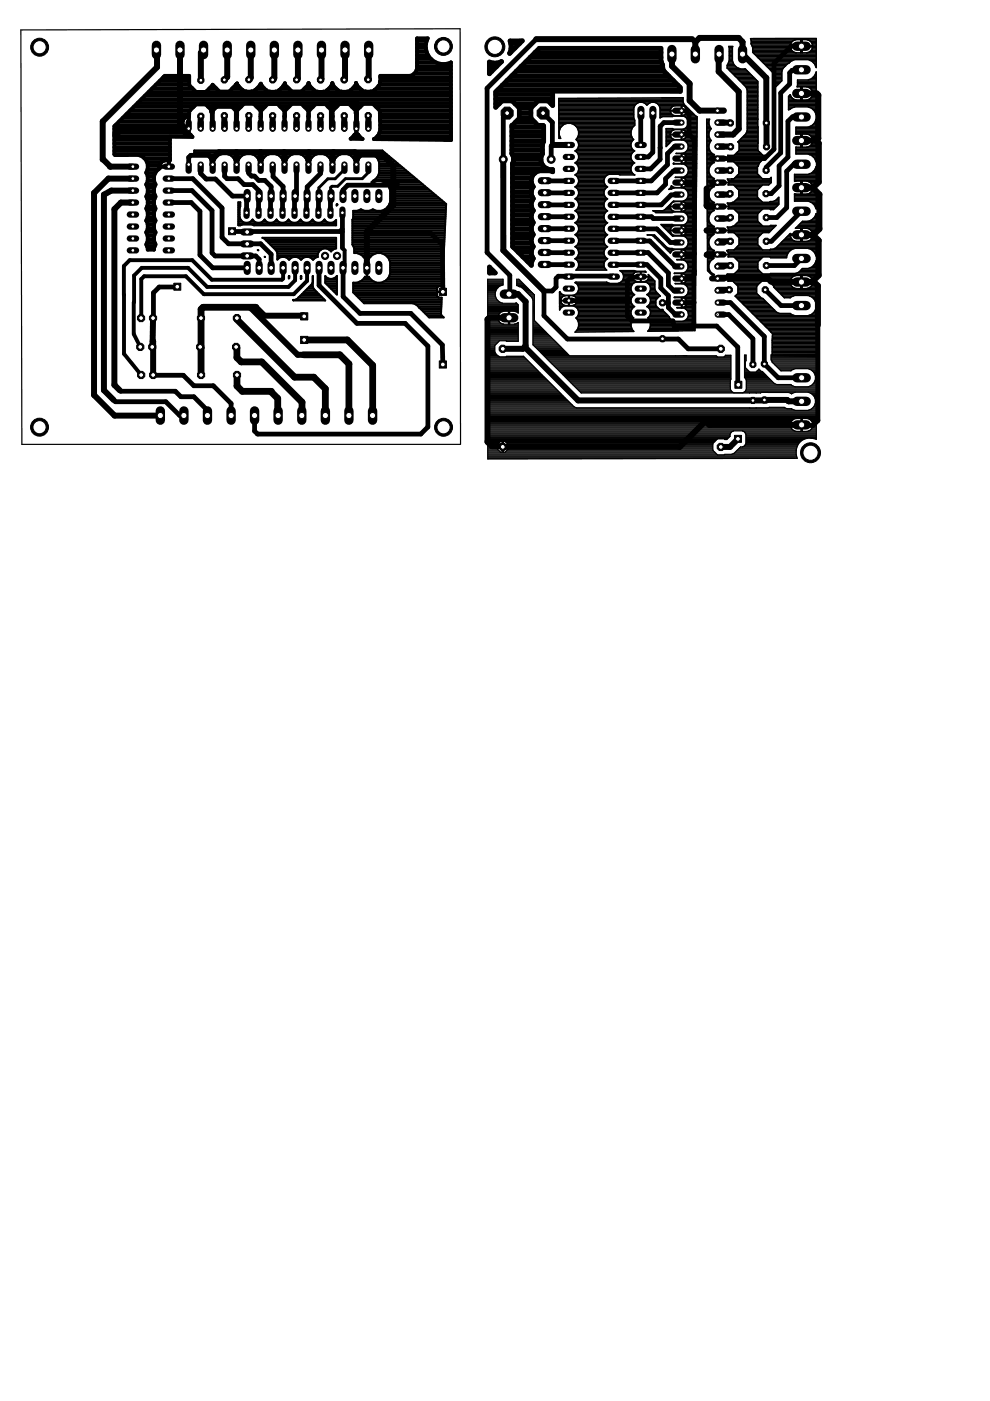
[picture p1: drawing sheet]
<svg xmlns="http://www.w3.org/2000/svg" width="210mm" height="297mm" viewBox="0 0 210 297" stroke-linecap="round" stroke-linejoin="round" font-family="sans-serif">
<g fill="none" stroke="#000" stroke-width="1">
<path d="M103.8 13.1a3.1 3.1 0 0 0 2.5 0l-2.5 2.5zM103.8 15.1h.5M103.8 14.1h1.5M105.5 19h38.8M106.2 13.1h.1M106.5 18.1h37.2M107.5 17.1h35.3M108.1 8.7h2.6l-2.6 2.6a3.2 3.2 0 0 0 0-2.6zM108.1 11.2h.1M108.3 9.2h1.9M108.4 10.2h.8M108.5 16.1h33.3"/>
<path d="M109.5 15.1h31.3M110.4 14.1h30.1M111.4 13.1h28.8M112.4 12.1h27.7M113.4 11.2h26.7M113.7 8.3l-10.4 10.4v34.8l4.8 4.9v3.8l-.2 .2M140.8 15.1l3.5 3.5v.8l-27.1-.1v3.1l-1-1h-2.1l-1.5 1.5v2.2l1.5 1.5h1l.2 .1v3.3l-.3 .6v2M140.8 15.1l-.7-2.2v-2.7h-25.8l-9.2 9.3v3.3l1.3-1.4h2.2l1.5 1.5v2.2l-1.6 1.5v6M146.7 8.3l.7 .6M147.4 8.9h.1M152.5 11.5l-.1 .1M157.5 8.9h-.1"/>
<path d="M169.9 9.8h-2.1l-3.7 3.6v18.2l-2 2h-10M169.9 14.8l-1.9 .1-.6 .6v2.3l-1.9 1.9v12.7l-3.1 3.1v.6M35.8 37.9h5.1l6.2 6.2v6.2l1.4 1.4h6.8l2.2 2.2v2.9M39.4 27.3l.3 .4M42.5 34.9v1.9l1.2 1.2h2l3.6 3.6h3.1l-.1 .1v3.4M45 33.7l-.7-.8h-3.9l-.4 .5v1.5M45.1 27.3l-.1-3.5-.1-.1v-.8l.3-.3h4.9l.1 4.7M47.6 34.9v2.5l.5 .5h2.4l1.3 1.2h1.8l1.2 1.3 .1 1.2-.1 .1v3.4M52.7 34.9v1.8l.6 .6h.7l.8 .9h1.4l1.3 1.4-.1 5.5M57.8 34.9l.1 2.5 2.1 2.2-.1 5.5M62.9 34.9v6.4l-.5 .4v3.4M67.9 34.9v1.9l-2.8 2.8-.1 5.5"/>
<path d="M70.5 27.3l-.2-.2v-5.5l.1 .2h5.3l-.1 .1v5.4M75.5 23.9l.1 .1M83.4 39.1h.9M84.1 39.1l-.2 .2h-10.2l-1 1v1.3M105.1 22h.8M105.1 21h12.1M105.1 20h12.1M107.5 24l-.8 .8v9M108.5 32.6l.4 .7v.9l-.3 .5 .1 17.6 4 4v-.6l.4-.9a2 2 0 0 1 0-2.5 2.05 2.05 0 0 1 0-2.6 2.05 2.05 0 0 1 0-2.5 2.05 2.05 0 0 1 0-2.5 2.05 2.05 0 0 1 0-2.6 2.05 2.05 0 0 1 0-2.5l-.4-.9M108.5 32.6h.1M108.5 31.8h6.5M108.5 30.8h6.5"/>
<path d="M108.5 29.9h6.8M108.5 28.9h6.8M108.5 27.9h6.8M108.5 26.9h6.8M108.6 32.8h6.3M108.6 38.7h4.1M108.6 39.7h4.4M108.6 37.7h4.1M108.6 36.7h4.8M108.6 35.8h7.4M108.6 34.8h6.3M108.9 33.8h5.8"/>
<path d="M109.2 22h4.3M109.3 25.9h4.1M110.1 24.9h2.5M110.1 24h2.5M110.1 23h2.5M115 32.6a2.19 2.19 0 0 0 0 2.4 2.19 2.19 0 0 0 2.2 .9v.5l-.5-.2h-2.4a2.13 2.13 0 0 0-1.6 2.5M115 32.6h.1M115.1 24l2 2v4.7l-.2 .3v2.8M115.5 38.3l5.1 .1M116.8 22h.4M135.8 38.4h.1M135.9 24l-.1 6.7"/>
<path d="M138.4 24v8.3l-.9 1h-1.7M144.5 23.5h.9l.7 .7v4.2l1.1 1.2v28.6l-.9 .9h-1.8M144.5 38.7h2.7M144.5 31.1h-1.5l-1.5 1.5v2.3l-3.4 3.5h-8M144.5 26h-3.7l-.8 .8v7l-2.1 2h-2.1M144.5 36.2l-1.8 .1-1.6 1.6v1.2l-1.8 1.8h-9.2M146.1 28.5h-1.6M147.2 33.3l-.3 .3h-2.4M162.5 26.1h.1M169.9 34.8l-.1-.1h-1.4l-1.6 1.6v7.7l-2.1 2.1h-2.2M169.9 24.8l-1.8-.1-1 1v7.6l-1.9 1.9v4.2l-1.7 1.7h-1.1M35.8 40.4h4.9l4.3 4.2v9l.6 .7h8.6l.7 .7v1.8"/>
<path d="M35.8 43l4.7-.1 1.9 1.9v9.3l2.7 2.7h7.3M67.6 41.6l-.1 .1v3.4M67.6 56.8v3.7l8.1 8.1h10.2l4.8 4.8v17.1l-1.5 1.5h-34.6l-.6-.6v-3.3M70.2 41.6l-.1 .1v3.4M72.4 48.9l.2 .2v3.5M72.6 45.1v3.5l-.5 .5-22.9-.1M72.7 56.8v6.1l3.6 3.5h10.8l6.7 6.7 .1 4.2M77.8 49.7l.4-.4h13l2.6 2.6 .1 10M103.8 56.6l1.2 1.3h-1.2zM103.8 57.4h.7M108.7 48.6h4M108.7 51.5h4"/>
<path d="M108.7 50.5h4M108.7 49.5h4.2M108.7 47.6h4.2M108.7 46.6h4.1M108.7 45.6h4M108.7 44.6h4.3M108.7 43.6h4M108.7 42.7h4.1M108.7 41.7h4.1M108.7 40.7h4M108.9 52.5h4M109.9 53.5h2.8"/>
<path d="M110.8 54.5h2.1M111.8 55.4h1M115.5 56.1h5.1M115.5 53.5l5.1 .1M115.5 51h5.1M115.5 48.5h5.1M115.5 40.9h5.1M115.5 45.9v.1M115.5 43.4h.1M115.5 46h5.1M115.5 43.4h5.1M130.1 56.1h7.1l2.9 3v2l1.6 1.6v2.5l1.5 1.5 1.2-.2 .1 .2h-1.1"/>
<path d="M130.1 56.1h.1M130.1 58.7l-11.7-.1-.5 .5v1.8l-.8 .8h-1.8v5.2l5 5h23.5l2.1 2.1h6.9M130.1 53.6h5.7M130.1 51.1h5.7M130.1 48.5h5.7M130.1 46h8l.4 .3h6M135.3 53.6h2.1l4.3 4.3v2.6l1.2 1.2 1.6-.1M135.8 58.7l-2 .1-.8 .7v7.6l1 1h8.7l.3 1.3 3.9-.1M135.8 51l2 .1 5.4 5.4h1.3M135.8 53.6h.1M135.8 46h.1M135.8 48.5h.1"/>
<path d="M135.8 51v.1M135.8 48.5v.1M135.8 48.5h3.5l2.9 2.9h2.3M135.8 40.9h.1M135.9 43.5h-.1M144.5 41.2v.1M144.5 41.2l-2.2 .1-2.1 2.1h-10.1M147.2 43.6l-.1 .2h-2.6M147.2 48.8l-2.7 .1M147.2 53.8l-.2 .2h-2.5M147.2 57.5l-.1 11.1-.7 .7M169.9 54.8l-1.5 1.5h-5.9"/>
<path d="M169.9 44.8l-6.3 6.4h-1.1M32.5 79.5l6.4 .1 2.2 2.2h4.1l3.8 3.8v2.5M37.4 60.9h-3.6l-1.3 1.2-.1 5.3M106.6 74l-.2 .2M133 63.5l-.2 .2h-12.2M140.5 64.2l1.2 .1M140.5 71.8h.1M140.5 71.8v.1M145.8 69.4l.2-.3h6l4.4 4.5v8M147.1 64.1l-2.6 .1M152.2 64.2h2.7l7.2 7.1v5.9l2.9 2.9h5M152.2 66.7h2.3l5.1 5.1v5.5"/>
<path d="M162.2 61.4l3.4 3.4h4.3M173.4 68.9v20.3l-1 1h-2.3l-.1-.1M24.1 84.8l.4 .4h10.7l2.9 2.9h.9M25.4 82.7l.2 .3h11.6l1.2 1.1h2.7l2.9 2.9v1.1M149.6 89.3l.4 .4"/>
</g>
<g fill="none" stroke="#000" stroke-width="1.3">
<path d="M33.2 10.6l.1 .1v3.5l-11.5 11.6v8l1.6 1.5M38.2 10.6v15.5l1.2 1.2M43.2 10.6l-.6 .6v5.8M48.2 10.6v5.7l-.6 .6M53.2 10.6v5.9l-.4 .4M58.2 10.6v6l-.4 .3M63.2 10.6v6.1l-.3 .2M68.2 10.6v6.2l-.2 .2 .1-.2M73.2 10.6v6.2l-.2 .1M78.2 10.6l-.1 6.3M113.7 8.3h33M142.5 11.5v2.5l3.7 3.7v3.6l2.1 2.2h3.8"/>
<path d="M152.4 11.6v3.6l4.2 4.3v7.8l-1.2 1.2h-3.3M157.4 8.9v2.6l5.1 5v9.6M157.5 8.9l-.9-.9h-8.3l-.9 .9v2.6M169.9 19.8h3.3l.3 .4v9.2l-.4 .4M23.3 35.3h4.9M28.2 37.9h-5.2l-3.1 3v42.9l4.4 4.3h9.7M42.6 24.6l-.1 2.7M45.1 34.9l-.1-1.2 1.4-1.4h28.8l.6 .5h5.2l2.4 2.3v8.4l-5.6 5.6v7.7M47.6 24.5v2.8M50.1 32.3l.1 2.6M52.8 24.5l-.1 2.8M55.2 32.3l.1 2.6"/>
<path d="M57.8 24.6v2.7M60.2 32.3l.1 2.6M62.9 27.3h.1M62.9 24.5v2.8M65.5 32.3l-.1 2.6M68 24.6l-.1 2.7M70.7 32.3l-.2 .2v2.4M73 24.6v2.7M75.6 32.6v2.3M78.1 24.5v2.8M106.7 33.8v19.3l8.6 8.6M117.1 30.7h4.2"/>
<path d="M149.8 40v3.6l.2 .2h2.1M152.1 26l2.8 .1M152.1 31.1h2.8M152.1 38.7l-1.1 .1M152.1 33.6l-1.1 .1M154.8 36.1l-2.7 .1M162.5 26.1v5M169.9 29.8h3.2M173.1 29.8l.5 .6v8.2l-1.2 1.2h-2.5h2.4l1.4 1.4v7.4l-1.2 1.2h-2.6h2.5l1.2 1.2v7.4l-1.4 1.4M28.2 42.9h-2.5l-1.4 1.4v37.3l1.1 1.1M28.2 40.4h-4.6l-1.6 .9v41.4l2.1 2.1M149.8 48.9h2.3"/>
<path d="M151 59.1h1.1l.2-.2h10.3l.8 .8 9.2 .1 .8 .8v8.3M152.1 54l-2.3 .1M154.8 41.1l-.2 .2h-2.5M154.9 51.2h-2.5l-.3 .2M154.9 46.1l-.3 .2h-2.5M154.9 56.3h-2.6l-.2 .2M32.4 67.4l-.1 6.2 .2-1.2v7.1M53 65.2l10.1 10h1.2M54.3 65.2l1.7 1.7h8.3M107.9 67.4h-4.2l-.3 .3v26l.9 .9h2.2l.1 .1h37.5l5.5-5.4M107.9 62.4l1.9-.1 1.6 1.7v9.4l-.1 .2M111.3 73.6l-.4 .4h-4.3"/>
<path d="M111.3 73.6l11.3 11.3 40-.1M146.4 69.3h.5M154.6 61.4h-2.3l-.2 .2M161.9 77l.2 .2M34 88.1h.1M150 89.7l.4 .4h19.6M156.4 81.6h.1M156.5 93l-1.7 1.8h-2M162 84.9l4.9-.1 .3 .3h2.8"/>
</g>
<g fill="none" stroke="#000" stroke-width=".32">
<path d="M154.2 14.2h1.9M154.2 13.9h1.6M154.2 14.5h2.4M154.3 13.7l-.1 .7 4 4 .2 .7v8.6l-.2 .7-1.7 1.7M154.3 13.7h1.3M154.4 13.4h1.1M154.5 14.8h3.7M154.5 13.1h.9M154.6 11.2h.7M154.6 10.1v2.8l-.3 .8M154.6 10.1l-.1-.3h.9l-.1 .3M154.6 12.8h.7"/>
<path d="M154.6 12.6h.7M154.6 12.3h.7M154.6 12h.7M154.6 11.7h.7M154.6 11.5h.7M154.6 10.9h.7M154.6 10.6h.7M154.6 10.4h.7M154.6 10.1h.7M154.7 15h3.7M155 15.3h3.7M155.3 10.1v2.8l.3 .8"/>
<path d="M155.3 15.6h3.7M155.6 15.8h3.6M155.6 13.7a2.16 2.16 0 0 0 2.4 .9l2.7 2.7v13M155.9 16.1h3.6M156.1 16.4h3.7M156.4 16.7h3.7M156.7 16.9h3.6M156.9 17.2h3.7M157.2 17.5h3.5M157.5 17.7h3.2M157.8 18h2.9M158 18.3h2.7"/>
<path d="M158.2 18.6h2.5M158.3 18.8h2.4M158.4 19.7h2.3M158.4 19.9h2.3M158.4 19.4h2.3M158.4 19.1h2.3M159.2 8.5h9.3M159.3 9.3l.3 .8M159.3 9.3h8.3M159.3 9.3l-.2-1.1h14v6.1l-.4-.7-.6-.6-.8-.4h-2.8l-.8 .4-1.2 .9M159.3 9h8.5M159.3 8.7h8.7"/>
<path d="M159.4 9.6h8.2M159.5 9.8h10.3M159.6 10.1v1l4.4 4.4 .3 .7v2.4l1.5-1.5v-2l.2-.6 .5-.6M159.6 10.9h8.5M159.6 10.6h8.2M159.6 10.4h8.1M159.6 10.1h8M159.7 8.2h13.4M159.7 11.2h13.4M160 11.5h13.1M160.3 11.7h12.8M160.5 12h12.6"/>
<path d="M160.8 12.3h12.3M161.1 12.6h12M161.3 12.8h6.7M161.6 13.1h6M161.9 13.4h5.4M162.2 13.7h4.7M162.4 13.9h4.2M162.7 14.2h3.6M163 14.5h3M163.3 14.8h2.6M163.5 15h2.3M163.8 15.3h2"/>
<path d="M164 15.6h1.8M164.1 15.8h1.7M164.3 16.1h1.5M164.3 18.3h.3M164.3 18.6h.1M164.3 18h.6M164.3 17.7h.8M164.3 17.5h1.1M164.3 17.2h1.4M164.3 16.9h1.5M164.3 16.7h1.5M164.3 16.4h1.5"/>
<path d="M166.5 13.9v.1M167.6 9.3v.4h4.7l-.1-.4M168 8.7l.8-.3h1v2.8M168 8.7l-.4 .6M168.8 11.2a1.38 1.38 0 0 1-1.2-1.3h4.7a1.38 1.38 0 0 1-1.3 1.3M169.1 18.3h4M169.1 18h4M169.1 17.7h4M169.1 17.5h4M169.1 17.2h4M169.8 9.3h.3M169.8 19.4h.3"/>
<path d="M169.8 19.1h.3M169.8 18.8h.3M169.8 18.6h.3M169.8 10.9h.3M169.8 10.6h.3M169.8 10.4h.3M169.8 10.1h.3M169.8 9.6h.3M169.8 9h.3M169.8 8.7h.3M169.8 8.5h.3M170.1 9.8h3"/>
<path d="M170.1 19.9h3M171.3 8.5h1.8M171.4 16.9h1.7M171.6 18.6h1.5M171.7 10.9h1.4M171.8 12.8h1.3M171.8 8.7l-.8-.3h-.9v2.8M171.8 8.7l.4 .6M171.8 8.7h1.3M171.9 18.8h1.2M172 10.6h1.1M172.1 9h1"/>
<path d="M172.1 16.7h1M172.1 19.1h1M172.2 10.4h.9M172.2 9.3h.9M172.3 19.4h.8M172.3 13.1h.8M172.3 10.1h.8M172.3 9.6h.8M172.4 16.4h.7M172.6 13.4h.5M172.7 16.1h.4M172.8 13.7h.3"/>
<path d="M172.8 15.8h.3M172.9 13.9h.2M172.9 15.6h.2M173 14.2h.1M173.1 15.3v9l-.4-.7-.6-.6-.8-.4h-2.8l-1.3 .7v-2.9l.4-.3a1.42 1.42 0 0 0 1.2 1.1h1v-1.2h2.5a1.38 1.38 0 0 1-1.3 1.2h-.9v-2.8h.9a1.33 1.33 0 0 1 1.3 1.3M173.1 15.3l-.4 .7-.6 .6-.8 .4h-2.2l-.1 1.4h.8v1.3h3.3M173.1 15.3h.1M118.5 22.4h16.1M118.5 22.1h16.3M118.5 21.8h16.7M118.5 21.6h26.3M118.5 21.3h26.3"/>
<path d="M118.5 21h26.3M118.5 24.6h15.9M118.5 27.9h.1M118.5 27.6h.1M118.5 27.3h.3M118.5 27h.4M118.5 26.8h.6M118.5 26.5h.9M118.5 26.2h1.5M118.5 25.9h16.1M118.5 25.7h16.1M118.5 25.4h16"/>
<path d="M118.5 25.1h15.9M118.5 24.8h15.9M118.5 24.3h15.9M118.5 24h15.9M118.5 23.7h15.9M118.5 23.5h15.9M118.5 23.2h15.9M118.5 22.9h15.9M118.5 22.7h16M118.5 29.2h.3M118.5 28.9h.2M118.5 28.7h.1"/>
<path d="M118.5 28.4h.1M118.5 28.1h.1M118.9 27a2.1 2.1 0 0 1 3.5 0M121.2 26.2h13.4M121.8 26.5h12.8M122 39.6h6.7M122 37.1h6.7M122 31.9h12.4M122.1 26.8h12.3M122.1 34.7h12.2M122.2 34.4h12.1M122.2 36.9h12"/>
<path d="M122.2 32.2h12.1M122.2 39.9h6.3M122.2 29.5h12M122.3 39.3h6.1M122.3 29.8h11.9M122.3 37.4h6.1M122.3 31.7h11.8M122.4 27a1.98 1.98 0 0 1-.3 2.6 1.41 1.41 0 0 1-.2 2.4l.6 .5M122.4 27h11.7M122.4 34.9h11.7M122.4 34.1h11.6M122.4 29.2h11.6"/>
<path d="M122.5 32.5l.2 .5v.5M122.5 32.5h11.5M122.5 27.3h11.5M122.5 36.6h11.5M122.5 39h5.7M122.5 37.7h5.7M122.5 30h11.5M122.5 31.4h11.4M122.5 28.9h11.4M122.6 35.2h11.3M122.6 33.8h11.3M122.6 27.6h11.3"/>
<path d="M122.6 36.3h11.3M122.6 32.8h11.3M122.6 38.8h5.5M122.6 30.3h11.2M122.6 38h5.5M122.6 31.1h11.2M122.6 28.7h11.2M122.7 35.5h11.1M122.7 33.5l-.2 .6-.6 .4a1.4 1.4 0 0 1 .8 1.3 1.4 1.4 0 0 1-.8 1.3 1.4 1.4 0 0 1 .8 1.3 1.4 1.4 0 0 1-.8 1.2 1.4 1.4 0 0 1 .8 1.3 1.4 1.4 0 0 1-.8 1.3l.6 .4 .2 .5M122.7 33.6h11.1M122.7 38.5h5.4M122.7 38.2h5.4"/>
<path d="M122.7 36h11.1M122.7 35.8h11.1M122.7 33.3h11.1M122.7 33h11.1M122.7 30.8h11.1M122.7 30.6h11.1M122.7 28.4h11.1M122.7 28.1h11.1M122.7 27.9h11.1M133.8 35.5a1.43 1.43 0 0 0 .8 1.6M133.8 33.5l.2 .6 .6 .4-.6 .5-.2 .5M134 32.5l-.2 .5v.5"/>
<path d="M134.1 27a1.98 1.98 0 0 0 .2 2.6 1.4 1.4 0 0 0 .3 2.4l-.6 .5M134.4 22.9a1.55 1.55 0 0 1 1.2-1.2 1.55 1.55 0 0 1 1.6 .6 1.55 1.55 0 0 1 1.6-.6 1.55 1.55 0 0 1 1.2 1.2M134.4 22.9v2.1l.2 .5v1l-.5 .5M134.6 37.1h.1M134.6 37.1l-5.4-.2a1.43 1.43 0 0 0-1.2 1.2 1.43 1.43 0 0 0 .8 1.5 1.38 1.38 0 0 0-.7 1.6M136.6 21.8h1.2M137 22.1h.4M139.1 21.8h5.8M139.5 22.1h5.5M139.7 22.4h5.6M139.9 22.7h2.6M140 24.6h7.5"/>
<path d="M140 22.9v2.1l.5-.3h2l.4-.1M140 24.8h.2M140 24.3h2.5M140 24h2.3M140 23.7h2.2M140 23.5h4.5M140 23.2h2.2M140 22.9h2.3M140.3 20.7h4.5M141.2 27.3v3.8l1.2-1.2 .5-.2h1.9a1.44 1.44 0 0 1 1.1 1.7M141.2 30.8h.3M141.2 30.6h.5"/>
<path d="M141.2 30.3h.8M141.2 30h1M141.2 29.8h1.5M141.2 29.5h1.5M141.2 29.2h1.1M141.2 28.9h1M141.2 28.7h.9M141.2 28.4h.9M141.2 28.1h1M141.2 27.9h1.2M141.2 27.6h1.5M141.2 27.3h1.4"/>
<path d="M142.1 23.5h.1M142.1 28.4v.1M142.1 23.5h3.5M142.1 23.5l.2 .5M142.1 28.5h3.5M142.2 23.2l-.1 .2h3.5l-.1-.2M142.2 39.9h.6M142.2 29l-.1-.4h3.5l-.1 .4M142.2 29l.3 .4 .6 .2M142.3 22.9l-.1 .3M142.3 39.6h.3M142.4 27.9l-.3 .5"/>
<path d="M142.8 27.6l1.7-.1v2.1M142.8 27.6l-.4 .3M142.8 34.6v.2l2-.1a1.44 1.44 0 0 1 1.2 1.5 1.44 1.44 0 0 1-1.2 1.4h-1.6h1.3v1.1h1.1M142.8 34.6h.1M142.8 34.7h.2M143.1 22.4l-.5 .1-.3 .4M144.5 22.4v2.1h-1.6l-.6-.5M144.5 39.6h.1M144.5 39.3h.1M144.5 39h.1M144.5 38.5h.1M144.5 38.2h.1"/>
<path d="M144.5 38h.1M144.5 37.7h.1M144.5 34.4h.1M144.5 34.1h.1M144.5 33.8h.1M144.5 33.3h.1M144.5 33h.1M144.5 32.8h.1M144.5 29.5h.1M144.5 29.2h.1M144.5 28.9h.1M144.5 28.7h.1"/>
<path d="M144.5 28.4h.1M144.5 28.1h.1M144.5 27.9h.1M144.5 27.6h.1M144.5 24.3h.1M144.5 24h.1M144.5 23.7h.1M144.5 23.2h.1M144.5 22.9h.1M144.5 22.7h.1M144.6 22.4v2.1l.6-.2M144.6 23.5h1.8"/>
<path d="M144.6 22.4a1.05 1.05 0 0 1 .9 .8M144.7 34.7h3M144.8 37.7h2.9M144.8 24.6a1.45 1.45 0 0 1 1.1 1.4 1.45 1.45 0 0 1-1.1 1.4l-3.6-.1M144.8 20.7l-26.3 .2v8.4h.4l-.3-.7v-.8l.3-.8M144.8 20.7v.9l.2 .5M144.9 39.9h2.7M144.9 27.6h2.9M145 29.5h2.7M145 22.1l2.8 2.6-.5 45.4-9.9 .1a2 2 0 0 0 0-2.8M145 29.8h2.7M145.1 27.3h2.7"/>
<path d="M145.1 39.6h2.6M145.2 32.8h2.5M145.2 24.3h2M145.2 22.7h.4M145.2 38h2.5M145.2 37.4h2.5M145.2 34.4h2.5M145.3 34.9h2.4M145.3 27.9h2.5M145.3 29.2h2.5M145.4 24.8h2.4M145.4 39.3h2.3"/>
<path d="M145.4 32.2h2.3M145.4 24l-.2 .3M145.4 33h2.3M145.4 24h1.5M145.4 22.9h.4M145.5 38.2h2.2M145.5 34.1h2.2M145.5 30h2.2M145.5 28.1h2.3M145.5 29l-.3 .4-.6 .2M145.5 28.9h2.3M145.5 27h2.3"/>
<path d="M145.5 39h2.2M145.5 33.3h2.2M145.5 23.7h1.1M145.5 23.2h.6M145.6 37.1h2.1M145.6 33.9v-.2h-1.1v1M145.6 28.4a1.05 1.05 0 0 0-1.1-.9v2.1M145.6 28.4v.1M145.6 33.9l-.4 .5-.4 .2h-2M145.6 38.5h2.1M145.6 33.8h2.1M145.6 28.7h2.2"/>
<path d="M145.6 28.4h2.2M145.6 23.5h.1M145.6 33.5v.1M145.6 38.6v.1M145.6 38.6a1.08 1.08 0 0 0-1-1v2.2a1.08 1.08 0 0 0 1-1M145.6 33.5a1.05 1.05 0 0 0-1-.9v2.1M145.6 23.5l-.2 .5M145.6 35.2h2.1M145.6 25.1h2.2M145.6 31.9h2.1M145.7 30.3h2M145.7 26.8h2.1"/>
<path d="M145.8 36.9h1.9M145.8 35.5h1.9M145.8 31.7h1.9M145.8 25.4h2M145.8 30.6h1.9M145.8 26.5h2M145.9 36.6h1.8M145.9 35.8h1.8M145.9 25.7h1.9M145.9 31.4l-.2 .5-.9 .6M145.9 31.4h1.8M145.9 31.1h1.8"/>
<path d="M145.9 30.8h1.8M145.9 26.2h1.9M145.9 25.9h1.9M145.9 36.3h1.8M145.9 36h1.8M147.7 38.8h-3.2v1h-1.6l-.5-.4-.6 .8M147.7 32.5l-4.4 .1h1.2v1h3.2M149.8 25.4h.6M149.9 28.9h.4M149.9 28.7h.4M149.9 28.4h.4M149.9 28.1h.4"/>
<path d="M149.9 27.9h.5M149.9 27.6h.6M149.9 27.3h.9M149.9 27h.7M149.9 26.8h.6M149.9 26.5h.4M149.9 26.2h.4M149.9 25.9h.4M149.9 25.7h.4M149.9 32.5h1M149.9 32.2h.8M149.9 31.9h.6"/>
<path d="M149.9 31.7h.5M149.9 31.4h.4M149.9 31.1h.4M149.9 30.8h.4M149.9 30.6h.4M149.9 30.3h.6M149.9 30h.7M149.9 29.8h.8M149.9 29.5h.6M149.9 29.2h.5M149.9 34.7h1.1M149.9 33.6h2.2l-1 .1 .4 .8a1.81 1.81 0 0 0-1.2 1.7 1.81 1.81 0 0 0 1.2 1.7l-.4 .6"/>
<path d="M149.9 36h.4M149.9 35.8h.4M149.9 35.5h.5M149.9 35.2h.7M149.9 34.9h.9M149.9 34.4h1.5M149.9 34.1h1.3M149.9 33.8h1.2M149.9 33.3h1.2M149.9 33h1.4M149.9 32.8h1.5M149.9 37.1h.7"/>
<path d="M149.9 39.6h1.5M149.9 39.3h1.4M149.9 39h1.2M149.9 38.5h1.2M149.9 38.2h1.3M149.9 38h1.5M149.9 37.7h1.2M149.9 37.4h.9M149.9 36.9h.6M149.9 36.6h.4M149.9 36.3h.4M149.9 39.9h1"/>
<path d="M150.3 25.6l.2-.3h-.7l.2 32.1 1.2 1.1 .3-.3a1.88 1.88 0 0 1-1.2-1.7 1.88 1.88 0 0 1 1.1-1.8l-.4-.7M150.3 25.6v.8l.3 .6M150.6 30a1.83 1.83 0 0 0 .9 2.8l-.4 .7M150.6 27l.2 .3a1.75 1.75 0 0 0 0 2.5l-.2 .2M151.1 38.7l1 .1h-2.2M151.1 38.8v.3l.4 .4a1.81 1.81 0 0 0-1.2 1.7 1.81 1.81 0 0 0 1.2 1.7l-.4 .5M151.1 33.5v.1M151.1 38.6v.1M151.1 38.5v.1M154.3 33h8.2M154.4 38.2h9.1M154.4 34.1h7"/>
<path d="M154.5 39h8.7M154.5 33.3h7.7M154.5 38.5h9M154.5 33.8h7.2M154.5 33.9l-.2 .4h1.3l1 1v1.6l-1 1M154.5 38.5v.1M154.5 38.7l-2.3 .1h11.2M154.5 38.8l-.1 .4h1.2l1 1.1v1.5l-1 1.1M154.5 33.5v.1M154.5 38.6v.1M155.2 37.9l-.1 .1M155.6 39.3h6"/>
<path d="M155.7 34.4h5.4M155.8 37.7h5.6M155.8 32.8h5.8M155.9 39.6h5.4M156 34.7h5M156.1 32.5h5.2M156.1 37.4h5M156.2 39.9h4.8M156.2 34.9h4.6M156.4 37.1h4.5M156.4 32.2h4.6M156.5 35.2h4.2"/>
<path d="M156.6 36.9h4M156.6 36.6h4M156.6 36.3h4M156.6 36h4M156.6 35.8h4M156.6 35.5h4M156.7 31.9h4.1M156.7 30.3h4M156.7 31.7h4M156.7 31.4h4M156.7 31.1h4M156.7 30.8h4"/>
<path d="M156.7 30.6h4M156.8 29.8h3.9M157 29.5h3.7M157.3 29.2h3.4M157.6 28.9h3.1M157.9 28.7h2.8M158.1 28.4h2.6M158.3 28.1h2.4M158.4 27.9h2.3M158.4 24.6h2.3M158.4 22.4h2.3M158.4 27.6h2.3"/>
<path d="M158.4 27.3h2.3M158.4 27h2.3M158.4 26.8h2.3M158.4 26.5h2.3M158.4 26.2h2.3M158.4 25.9h2.3M158.4 25.7h2.3M158.4 25.4h2.3M158.4 25.1h2.3M158.4 24.8h2.3M158.4 24.3h2.3M158.4 24h2.3"/>
<path d="M158.4 23.7h2.3M158.4 23.5h2.3M158.4 23.2h2.3M158.4 22.9h2.3M158.4 22.7h2.3M158.4 22.1h2.3M158.4 21.8h2.3M158.4 21.6h2.3M158.4 21.3h2.3M158.4 21h2.3M158.4 20.7h2.3M158.4 20.5h2.3"/>
<path d="M158.4 20.2h2.3M160.7 25.3h.1M160.7 30l-4.3 .1 .3 .3v1.5l-1 1h-1.4l.2 .6M160.7 30.3v1.6l1.1 1h.8l-1.6 1.6-.4 .8v1.6l1.1 1M162 33.6h-9.8l2.3 .1v.2M163.2 37.9l.3-.3v1.1l-.5 .5h-1.3l-1.1 1.1v1.5l1.1 1.1M163.4 37.7h.1M163.5 38h-9.3l.3 .5M167.2 22.4h5.9M167.2 23.2h.2M167.2 22.9h.6M167.2 22.7h1.3"/>
<path d="M167.2 22.1h5.9M167.2 21.8h5.9M167.2 21.6h5.9M167.2 21.3h5.9M167.2 21h1.1M167.2 20.7h.7M167.2 20.5h.5M167.4 20.2h.2M168.5 37.1h4.6M168.5 38.2h4.6M168.5 38h4.6M168.5 37.7h4.6"/>
<path d="M168.5 37.4h4.6M168.8 32.5h4.3M168.8 27h2.5l.8-.4 .6-.6 .4-.7v9l-.4-.7-.6-.6-.8-.3h-2.5v-1.5h1v-1.2h2.5a1.38 1.38 0 0 1-1.3 1.2h-.9v-2.8h.9a1.38 1.38 0 0 1 1.3 1.3h-2.5v-1.3h-1zM168.8 32.2h4.3M168.8 31.9h4.3M168.8 31.7h4.3M168.8 31.4h4.3M168.8 28.4h4.3M168.8 28.1h4.3M168.8 27.9h4.3M168.8 27.6h4.3M168.8 27.3h4.3"/>
<path d="M168.8 27h4.3M169.8 38.8h.3M169.8 39.6h.3M169.8 39.3h.3M169.8 39h.3M169.8 38.5h.3M169.8 31.1h.3M169.8 30.8h.3M169.8 30.6h.3M169.8 30.3h.3M169.8 30h.3M169.8 29.5h.3"/>
<path d="M169.8 29.2h.3M169.8 28.9h.3M169.8 28.7h.3M169.8 21h.3M169.8 20.7h.3M169.8 20.5h.3M169.8 20.2h.3M170.1 39.9h3M170.1 29.8h3M171.4 22.7h1.7M171.4 31.1h1.7M171.4 38.5h1.7"/>
<path d="M171.4 38.5l-1.3-.1v2.8M171.6 32.8h1.5M171.6 21h1.5M171.6 36.9h1.5M171.7 28.7h1.4M171.9 30.8h1.2M171.9 26.8h1.2M171.9 38.8h1.2M171.9 20.7h1.2M172 28.9h1.1M172 22.9h1.1M172.1 30.6h1"/>
<path d="M172.1 39h1M172.1 20.5h1M172.2 29.2h.9M172.2 36.6h.9M172.2 33h.9M172.2 39.3h.9M172.2 30.3h.9M172.3 20.2h.8M172.3 29.5h.8M172.3 39.6h.8M172.3 30h.8M172.3 26.5h.8"/>
<path d="M172.4 23.2h.7M172.5 36.3h.6M172.5 33.3h.6M172.6 26.2h.5M172.6 23.5h.5M172.7 33.6h.4M172.7 36h.4M172.7 36l.4-.7v9l-.4-.7-.6-.6-.8-.4-2.8 .1v-1.6l.3 .1M172.7 36l-.6 .6-.8 .4h-2.8v1.5l1.3-.1v1.2h2.5l-.3-.7-.6-.4M172.8 25.9h.3M172.8 23.7h.3M172.8 33.8h.3"/>
<path d="M172.9 35.8h.2M172.9 25.7h.2M172.9 24h.2M173 35.5h.1M173 34.1h.1M173 25.4h.1M173 24.3h.1M121.9 47.2a1.4 1.4 0 0 1 .8 1.3 1.4 1.4 0 0 1-.8 1.3l.6 .4 .2 .6M121.9 47.2h6.9M121.9 54.9h6.9M122.1 44.8a1.4 1.4 0 0 1-.2 2.4M122.1 44.8h6.6"/>
<path d="M122.1 52.4h6.5M122.1 49.7h6.5M122.1 42h6.5M122.2 42.3h6.4M122.2 50h6.4M122.2 52.1h6.3M122.2 44.5h6.3M122.3 54.6h6.2M122.3 47.5h6.2M122.3 55.1h6.1M122.3 46.9h6.1M122.3 45h6.1"/>
<path d="M122.3 57h6.1M122.4 52.7h6M122.4 49.4h6M122.4 41.8h5.9M122.4 42.6h5.9M122.4 51.9h5.9M122.4 50.2h5.9M122.5 44.2l-.6 .5 .2 .1M122.5 44.2h5.8M122.5 47.8h5.7M122.5 54.3h5.7M122.5 40.1h5.7"/>
<path d="M122.5 55.4h5.7M122.5 46.7h5.7M122.5 56.8h5.7M122.5 53h5.7M122.5 49.1h5.7M122.5 45.3h5.7M122.6 41.5h5.6M122.6 51.6h5.6M122.6 50.5h5.6M122.6 43.9h5.5M122.6 42.9h5.6M122.6 54h5.5"/>
<path d="M122.6 40.4h5.5M122.6 55.7h5.5M122.6 48h5.5M122.6 46.4h5.5M122.6 56.5h5.5M122.6 45.6h5.5M122.7 53.2h5.4M122.7 48.9h5.4M122.7 41.2h5.4M122.7 51.3l-.2 .5-.6 .5a1.4 1.4 0 0 1 .8 1.3 1.4 1.4 0 0 1-.8 1.2 1.41 1.41 0 0 1 .2 2.5h6.5a1.4 1.4 0 0 1 .2-2.4M122.7 43.1v.6l-.2 .5M122.7 50.8v.5"/>
<path d="M122.7 56.2h5.4M122.7 56h5.4M122.7 53.8h5.4M122.7 53.5h5.4M122.7 51.3h5.4M122.7 51.1h5.4M122.7 50.8h5.4M122.7 48.6h5.4M122.7 48.3h5.4M122.7 46.1h5.4M122.7 45.9h5.4M122.7 43.7h5.4"/>
<path d="M122.7 43.4h5.4M122.7 43.1h5.4M122.7 40.9h5.4M122.7 40.7h5.4M128.1 43.1a1.39 1.39 0 0 0 .7 1.6l-.1 .1M128.1 50.8v.5M128.1 41.2l.2 .5 .5 .5-.5 .4-.2 .5M128.1 51.3l.2 .6M128.3 51.9l.5 .4a1.41 1.41 0 0 0-.8 1.3 1.41 1.41 0 0 0 .8 1.3M128.3 50.2l-.2 .6M128.7 44.8a1.43 1.43 0 0 0 .1 2.4M128.8 47.2a1.41 1.41 0 0 0-.8 1.3 1.41 1.41 0 0 0 .8 1.3l-.5 .4"/>
<path d="M131.7 59.8h7.1M131.7 57.6h5.2M132 59.5h2.6M132 57.9h2.5M132.1 59.2h2.2M132.1 58.1h2.2M132.2 58.9l-.2 .6-.9 .6h-1.9l-.6-.3-6.7 .1a1.43 1.43 0 0 1 .8 1.5 1.43 1.43 0 0 1-1.1 1.2h-1.9l-.5-.2-.5-.6v3.9l.5-.6 .5-.2h1.9a1.44 1.44 0 0 1 1.1 1.1 1.44 1.44 0 0 1-.6 1.4M132.2 58.7h5.7M132.2 58.9h2M132.2 58.4h2M134.2 58.4l-.1 .2h3.5l-.1-.2M134.9 59.8a1.43 1.43 0 0 0-1.1 1.2 1.43 1.43 0 0 0 .8 1.5 1.4 1.4 0 0 0-.9 1.2 1.4 1.4 0 0 0 .9 1.3 1.4 1.4 0 0 0-.3 2.4"/>
<path d="M135.1 57.6l-.6 .2-.3 .6M135.8 57.6v2.1h-.7a1.05 1.05 0 0 1-1-1M135.8 59.5h.1M135.8 59.2h.1M135.8 58.9h.1M135.8 58.4h.1M135.8 58.1h.1M135.8 57.9h.1M135.9 57.6v2.1l1-.1 .5-.4M136.6 57.6l.4 .1-.2-.2h-1.9l-.3-.1h-3.2a1.39 1.39 0 0 1 .8 1.5M136.8 59.8a1.43 1.43 0 0 1 1.1 1.2 1.43 1.43 0 0 1-.8 1.5 1.4 1.4 0 0 1 .8 1.2 1.4 1.4 0 0 1-.8 1.3 1.41 1.41 0 0 1 .3 2.4M137.1 59.5h1.7"/>
<path d="M137.3 49.8h1.4l2.7 2.7 .5 .2M137.4 59.2h1.1M137.5 58.9h.7M137.5 58.4v-.2l1.3 1.4v1.7l.2 .5 1 1h-2.4M137.5 58.4h.2M137.6 58.7l-.2 .5M138 49.8l.5 .2 3.6 3.7 .2-.4 .6-.4h1.5v1h1.2a1.04 1.04 0 0 0-1-1M138.3 50h.6M138.6 44.8h4.1M138.7 50.2h.5M139 50.5h.4M139.2 50.8h.5"/>
<path d="M139.5 51.1h.5M139.8 51.3h.5M140.1 51.6h.4M140.3 47.8h7.3M140.3 51.9h.5M140.6 48h1.9M140.6 52.1h.5M140.8 48.3h1.5M140.9 52.4h.5M140.9 44.5l-.4 .2h-2.1l.6 .3h3.6M140.9 44.5h1.5M141.1 48.6h1.1"/>
<path d="M141.2 44.2h1M141.4 48.9h3M141.4 53h1.4M141.5 43.9h.6M141.7 49.1h.4M141.7 53.2h.7M141.8 43.7h.3M141.8 40.2l1.1-.4h1.9a1.47 1.47 0 0 1 1.1 1.7M141.8 40.2h.1M141.9 40.1h.1M141.9 49.4h.3M142 53.5h.2"/>
<path d="M142 40.1h.1M142 43.4h.2M142.1 43.7h.1M142.1 43.7h3.5M142.1 49.1v-.2h3.5l-.1 .2M142.1 49.1l.4 .6M142.2 43.4l.6-.6 1.6-.1v2.2l-1.6-.1M142.2 43.4l-.1 .3M142.2 49.7h.3M142.3 48.3l.6-.5h1.5v2.1M142.3 48.3l-.2 .5h3.5l-.2-.5M142.3 43.1h.1"/>
<path d="M142.4 44.5l-.3-.7h3.5l-.3 .7M142.4 44.5l.4 .3M142.5 49.7l.6 .2M142.5 50h5.1M142.5 45.1l.4-.2h1.9a1.44 1.44 0 0 1 1.2 1.4 1.44 1.44 0 0 1-1.2 1.5M142.6 42.9h.1M142.9 47.8l-.4-.2h-2.4l2.5 2.5 2.2-.1a1.44 1.44 0 0 1 1.1 1.4 1.44 1.44 0 0 1-1.1 1.4l-3.7-.1M144.4 54.9h.1M144.4 54.6h.1M144.4 54.3h.1M144.4 53.8h.1M144.4 53.5h.1"/>
<path d="M144.4 53.2h.1M144.4 53h.1M144.4 49.7h.1M144.4 49.4h.1M144.4 49.1h.1M144.4 48.6h.1M144.4 48.3h.1M144.4 48h.1M144.4 44.8h.1M144.4 44.5h.1M144.4 44.2h.1M144.4 43.9h.1"/>
<path d="M144.4 43.7h.1M144.4 43.4h.1M144.4 43.1h.1M144.4 42.9h.1M144.5 59.8h.1M144.5 58.7h.1M144.5 59.5h.1M144.5 59.2h.1M144.5 58.9h.1M144.5 58.4h.1M144.5 58.1h.1M144.5 52.9v2.1"/>
<path d="M144.5 55h.1M144.5 52.9h.1M144.5 48.9h3.1M144.8 53h2.7M144.9 57.9h2.6M144.9 55.1h2.6M144.9 44.8h2.7M145 42.6h2.6M145 42.9h2.6M145.1 54.9l-.5 .1M145.1 54.9h2.4M145.1 58.1l-.5-.1v2.1a1.08 1.08 0 0 0 1-1h-1.1v1h-1.3l1.6 .1a1.46 1.46 0 0 1 1.2 1.4 1.46 1.46 0 0 1-1.2 1.4l-1.8 .1"/>
<path d="M145.1 58.1l.3 .4 .2 .5M145.1 58.1h2.4M145.1 45h2.5M145.1 52.7h2.4M145.2 48h2.4M145.2 49.7h2.4M145.3 53.2h2.2M145.3 59.8h2.1M145.3 44.5l-.4 .3M145.3 50.2h2.2M145.3 44.5h2.3M145.3 47.5h2.3"/>
<path d="M145.3 43.1h2.3M145.4 54.6h2.1M145.4 58.4h2M145.4 57.6h2.1M145.4 40.1h2.2M145.4 48.3l-.3-.3-.6-.2v2.1M145.4 49.4l-.3 .4-.5 .1M145.4 55.4h2.1M145.4 49.4h2.2M145.4 48.3h2.2M145.5 53.5h2M145.5 42.3h2.1"/>
<path d="M145.5 43.4a1.02 1.02 0 0 0-1-.7v2.2l.4-.1M145.5 43.4l.1 .3M145.5 59.5h1.9M145.5 45.3h2.1M145.5 44.2h2.1M145.5 54.3h2M145.5 43.4h2.1M145.5 58.7h1.9M145.5 52.4h2M145.5 48.6h2.1M145.5 49.1l-.1 .3M145.5 53.8h2"/>
<path d="M145.5 49.1h2.1M145.5 43.9h2.1M145.6 54l-.2 .5-.3 .4M145.6 43.7h.1M145.6 54h.1M145.6 59.2h1.8M145.6 43.7h2M145.6 59h.1M145.6 58.9h1.8M145.6 50.5h1.9M145.6 47.2h2M145.7 57.3h1.8"/>
<path d="M145.7 40.4h1.9M145.7 55.7l.2 .5M145.7 55.7h1.8M145.7 42.1l-.9 .6-2-.1-1.9 1.9M145.7 42h1.9M145.7 52.1h1.8M145.7 45.6h1.9M145.8 50.8h1.7M145.8 46.9h1.8M145.8 57h1.7M145.8 56h1.7M145.8 40.7h1.8"/>
<path d="M145.8 45.9h1.8M145.8 41.8h1.8M145.9 51.9h1.6M145.9 51.1h1.6M145.9 46.7h1.7M145.9 56.2v.6M145.9 56.8l-.2 .5-.4 .4-.5 .2h-1.8l1.5 .1v1h1.1M145.9 56.8h1.6M145.9 56.5h1.6M145.9 56.2h1.6M145.9 41.5l-.2 .6M145.9 51.6h1.6"/>
<path d="M145.9 51.3h1.6M145.9 46.4h1.7M145.9 46.1h1.7M145.9 41.5h1.7M145.9 41.2h1.7M145.9 40.9h1.7M147.5 54h-3.1v1h-.9a2.16 2.16 0 0 1 2.2 .7M149.9 43.4h1.2M149.9 43.1h1.4M149.9 42.9h1.3M149.9 42.6h1M149.9 42.3h.7"/>
<path d="M149.9 42h.6M149.9 41.8h.5M149.9 41.5h.4M149.9 41.2h.4M149.9 40.9h.4M149.9 40.7h.5M149.9 40.4h.6M149.9 40.1h.8M150 45h.8M150 46.9h.4M150 46.7h.3M150 46.4h.3"/>
<path d="M150 46.1h.3M150 45.9h.3M150 45.6h.5M150 45.3h.6M150 44.8h1.1M150 44.5h1.3M150 44.2h1.1M150 43.9h1.1M150 43.7h1M150 47.8h1M150 50h1M150 50.5h.5"/>
<path d="M150 50.2h.7M150 49.7h1.3M150 49.4h1.2M150 49.1h1.1M150 48.9h2.1M150 48.6h1.1M150 48.3h1.2M150 48h1.4M150 47.5h.7M150 47.2h.5M150 52.7h.8M150 53.8h1"/>
<path d="M150 53.5h1.2M150 53.2h1.3M150 53h1.1M150 52.4h.5M150 52.1h.4M150 51.9h.3M150 51.6h.3M150 51.3h.3M150 51.1h.3M150 50.8h.4M150 57.3h.5M150 57h.3"/>
<path d="M150 56.8h.3M150 56.5h.3M150 56.2h.3M150 56h.3M150 55.7h.5M150 55.4h.6M150 55.1h.9M150 54.9h1.2M150 54.6h1.3M150 54.3h1.1M150.2 57.6h.4M150.3 51.1v.7l.3 .7 .5 .5"/>
<path d="M150.3 46.7l.3 .7 .8 .6M150.5 57.9h.4M150.6 45.3l-.3 .7v.7M150.8 58.1h.5M151 43.7h1.1l-1.1 .1 .3 .7M151 43.7h.1M151 54h.1M151.1 49.1l.1 .3M151.1 53l.3 .1-.4 .8 1.1 .1h-2.1M151.1 58.4h.2M151.1 43.4l-.1 .3M151.2 48.3l-.2 .5 1.1 .1h-1.1l.1 .2"/>
<path d="M151.2 49.4l.2 .2M151.3 44.5l.1 .1-.8 .7M151.4 49.6h.1M151.4 49.6l-.8 .8-.3 .7M151.4 48l-.2 .3M152.2 48.9h11.3M154.2 53.2h13.2M154.3 43.1h10.8M154.3 58.4h14.4M154.3 48.3l.2 .5-2.3 .1h2.3v.2M154.3 48.3h9.7M154.4 59.6h1l1.1 1.1v1.5l-.6 .6"/>
<path d="M154.4 59.6h.1M154.4 53.5h12.8M154.4 49.3h1.2l1.1 1.1v1.5l-1.1 1.1h-1.2l-.3 .1 .4 .8-2.4 .1h14.8M154.4 59.5h13.2M154.4 44.2h9.8M154.4 54.3h12.4M154.4 43.4h10.6M154.4 44.2l1.2 .1 1.1 1.1v1.5a2.61 2.61 0 0 1-2.5 1.2l.1 .2M154.4 49.3h.1M154.4 43.4l.1 .3M154.5 58.7h13.6M154.5 48.6h9.2"/>
<path d="M154.5 53.8h12.5M154.5 49.1h8.7M154.5 49.1l-.1 .2M154.5 43.7h-2.3l2.3 .1-.1 .4M154.5 43.9h10M154.5 43.7h10.3M154.5 54l-.1 .5h1.2l1.1 1v1.6l-1.1 1M154.5 43.7h.1M154.5 54h.1M154.5 59h-2.3l2.3 .1-.1 .5M154.5 59.2h13.2M154.5 58.9h13.3"/>
<path d="M154.5 59h.1M155.2 48h9.1M155.6 59.8h5.7M155.6 53h6.1M155.7 49.4h5.9M155.7 54.6h5.9M155.8 47.8h5.7M155.8 44.5h5.7M155.9 42.6h5.5M155.9 57.9h5.6M155.9 52.7h5.5M156 49.7h5.4"/>
<path d="M156 54.9h5.4M156.1 47.5h5.2M156.1 44.8h5.1M156.1 42.3h5M156.2 57.6h5M156.2 52.4h5M156.3 50h4.8M156.3 55.1h4.8M156.3 47.2h4.7M156.4 45h4.6M156.4 42h4.4M156.4 57.3h4.5"/>
<path d="M156.5 52.1h4.4M156.5 40.1h4.3M156.5 50.2h4.3M156.6 55.4h4.2M156.6 46.9h4.1M156.6 45.3h4.1M156.6 41.8h4M156.6 41.5h4M156.6 41.2h4M156.6 40.9h4M156.6 40.7h4M156.6 40.4h4"/>
<path d="M156.7 46.7h3.9M156.7 46.4h3.9M156.7 46.1h3.9M156.7 45.9h3.9M156.7 45.6h3.9M156.7 57h4M156.7 56.8h4M156.7 56.5h4M156.7 56.2h4M156.7 56h4M156.7 55.7h4M156.7 51.9h4"/>
<path d="M156.7 51.6h4M156.7 51.3h4M156.7 51.1h4M156.7 50.8h4M156.7 50.5h4M163.2 59.8h6.6M163.2 42.9l1.3-.4 .6-.7v1.5l-1.1 1.1h-.6l-.2-.1h-1.5l-1.1 1.1v1.5l1.1 1 2.8-.1-1.5 1.5h-1.3l-1 1.1v1.5l1 1.1h1.5l1.3-.4 3.1-3.1v.1h4.7a1.38 1.38 0 0 0-1.3-1.2h-.9v2.8h1.1l.6-.3 .3-.4M163.3 58.1l.1-.1h5.3l.7-.3 .7-.8a2.3 2.3 0 0 0 3-1.6v9l-.4-.7-.6-.6-.8-.4h-2.8l-.9 .5h-1.3l-3.3-3.5h-1.5l-1.1 1.1v1.5l1.1 1.1h.2l3 2.9 .6 .3h2.3l.9 .5h2.8l.8-.4 .6-.6 .4-.7v10.3l-9.4-.2 .1-4.6-7.9-8M163.3 53h4.4M163.4 54.6h3.4M164.2 42.6h.9M164.3 52.7h4.1"/>
<path d="M164.6 42.3h.5M164.7 52.4h8.4M164.9 42h.2M165 52.1h8.1M165.1 42.9h-9.7l-.4 .2h-.8l.2 .3M165.2 51.9h7.9M165.5 51.6h7.6M165.8 51.3h7.3M166 51.1h2.3M166.3 50.8h1.6M166.6 50.5h1.1M166.9 50.2h.7"/>
<path d="M167.1 50h6M167.4 49.7h2.4M167.7 53l-.6 .6-.3 1-5.1-.1-1 1v1.6l1 1M167.9 58.9l.7-.5h2.4a1.38 1.38 0 0 1 1.3 1.2h-4.7zM168.5 42.6h4.6M168.5 42.3h4.6M168.5 42h4.6M168.5 41.8h4.6M168.5 41.5h4.6M168.5 41.2h4.6M168.8 48.3h4.3M169 57.9h4.1"/>
<path d="M169 48h4.1M169.3 47.8h3.8M169.5 57.6h3.6M169.6 47.5h3.5M169.8 57.3h3.3M169.8 58.7h.3M169.8 59.5h.3M169.8 59.2h.3M169.8 58.9h.3M169.8 51.1h.3M169.8 50.8h.3M169.8 50.5h.3"/>
<path d="M169.8 50.2h.3M169.8 49.4h.3M169.8 49.1h.3M169.8 48.9h.3M169.8 48.6h.3M169.8 40.9h.3M169.8 40.7h.3M169.8 40.4h.3M169.8 40.1h.3M169.8 58.4v2.8M169.9 47.2h3.2M170 57h3.1"/>
<path d="M170.1 59.8h3M170.1 49.7h3M170.1 58.4v2.8M171.1 58.4h2M171.3 46.9l.8-.3 .6-.6 .4-.7v9l-.4-.7-.6-.6-.8-.4h-2.8l-.8 .4M171.5 52.7h1.6M171.5 51.1h1.6M171.6 48.6h1.5M171.7 40.9h1.4M171.8 58.7h1.3M171.8 56.8h1.3M171.9 42.9h1.2"/>
<path d="M171.9 50.8h1.2M172 48.9h1.1M172 40.7l-1 .5M172 46.7h1.1M172 40.7h1.1M172 58.9h1.1M172.1 53h1M172.1 50.5h1M172.1 49.1h1M172.2 40.4h.9M172.2 59.2h.9M172.2 50.2h.9"/>
<path d="M172.3 56.5h.8M172.3 49.4h.8M172.3 59.5h.8M172.3 40.1h.8M172.3 40.1v-.2h-2.5v1.3M172.3 40.1l-.3 .6M172.3 49.9l-.2 .6M172.3 43.1h.8M172.4 46.4h.7M172.4 53.2h.7M172.5 56.2h.6M172.6 43.4h.5"/>
<path d="M172.6 46.1h.5M172.7 53.5h.4M172.8 56h.3M172.8 43.7h.3M172.8 45.9h.3M172.8 53.8h.3M172.9 55.7h.2M172.9 43.9h.2M172.9 45.6h.2M173 54h.1M173 55.4h.1M173 44.2h.1"/>
<path d="M173 45.3h.1M173.1 58.1l-19 .1 .4 .8M173.1 46.9h-3l-1.4 1.5h1.1v2.8h-1a1.33 1.33 0 0 1-1.2-1.3M118.6 62.8h.9M118.6 63.1h.5M118.6 65h.8M118.6 64.7h.9M118.6 64.4h.5M118.6 64.1h.4M118.6 63.9h.3M118.6 63.6h.3M118.6 63.3h.4"/>
<path d="M118.6 62.5h.8M118.6 62.2h.4M118.6 62h.1M118.7 65.2h.3M118.7 65.5h.1M119 63.3l-.1 .4h3.4v-.4M119 64.1l-.1-.3h3.4v.3M119.5 62.8l1.1-.1v2.1l-1.1-.1-.5-.6M119.5 62.8l-.5 .5M120.6 62.8h.1M120.6 63.1h.1M120.6 64.7h.1"/>
<path d="M120.6 64.4h.1M120.6 64.1h.1M120.6 63.9h.1M120.6 63.6h.1M120.6 63.3h.1M121.7 62.8h12.5M121.7 64.7h12.5M121.8 65h12.7M121.8 62.5h12.7M122.1 63.1h11.8M122.1 64.4h11.8M122.1 67.4a1.98 1.98 0 0 1-.2 3l12.5-.1a1.98 1.98 0 0 1-.1-2.9"/>
<path d="M122.1 67.4h12.2M122.1 60h7M122.2 70.1h12.1M122.2 65.2h12M122.2 62.2h12M122.3 63.3l-.3-.4-.5-.2h-.8v2.1h.8l.5-.3 .3-.4M122.3 64.1h11.5M122.3 63.3h11.5M122.3 63.9h11.5M122.3 63.6h11.5M122.4 67.7h11.7M122.4 69.9h11.7"/>
<path d="M122.4 67.1h11.7M122.4 60.3h11.7M122.5 68h11.5M122.5 65.5h11.5M122.5 62h11.5M122.5 69.6h11.4M122.6 66.9h11.3M122.6 60.6h11.3M122.6 68.2h11.3M122.6 65.8h11.3M122.6 61.7h11.3M122.6 69.3h11.2"/>
<path d="M122.7 66.6h11.1M122.7 60.9h11.1M122.7 69.1h11.1M122.7 68.8h11.1M122.7 68.5h11.1M122.7 66.3h11.1M122.7 66.1h11.1M122.7 61.4h11.1M122.7 61.2h11.1M131.2 60h3.1M137.2 65h2M137.2 62.5h2.5"/>
<path d="M137.4 67.4h4.6M137.4 60h1.4M137.4 70.1h6.4M137.5 65.2h2M137.5 62.2h2M137.5 64.7h1.5M137.6 67.7h4.6M137.6 67.1h4.3M137.6 60.3h1.2M137.6 69.9h9.7M137.7 65.5h2.1M137.7 62h1.5"/>
<path d="M137.7 68h4.9M137.8 63.1h1.8M137.8 69.6h9.5M137.8 64.4h1.2M137.8 66.9h3.8M137.8 60.6h1M137.8 68.2h9.6M137.8 65.8h2.8M137.8 61.7h1.2M137.9 69.3h9.4M137.9 64.1h1.1M137.9 63.3h1.4"/>
<path d="M137.9 69.1h9.4M137.9 68.8h9.4M137.9 68.5h9.4M137.9 66.6h3.4M137.9 60.9h.9M137.9 66.3h3.2M137.9 66.1h2.9M137.9 63.9h1.1M137.9 63.6h1.1M137.9 61.4h1M137.9 61.2h.9M139 63.6v1.2l.9 .8h.6l.1 .3 1.3 1.2"/>
<path d="M139.9 62.8l-.9 .8M143 63.1h4.4M143.1 63.1h-.1M143.6 65.2h3.8M144.5 60h.1M144.5 63.1v1h1.1M144.5 65h.1M144.5 64.7h.1M144.5 64.4h.1M144.5 63.9h.1M144.5 63.6h.1M144.5 63.3h.1"/>
<path d="M144.6 63.1v2.1l.6-.2M144.6 64.1h2.8M144.6 63.1l.6 .2M144.8 65.3a1.46 1.46 0 0 1 1.2 1.4 1.46 1.46 0 0 1-1.2 1.4h-1.9l-.5-.2-.5-.8M144.9 60h2.5M145.2 68h2.2M145.2 60.3h2.2M145.2 65l.4-.8h-1.1v1l-.9 .1M145.2 63.3l.3 .3M145.2 65h2.2M145.2 63.3h2.2M145.3 62.8h2.1"/>
<path d="M145.4 65.5h2M145.5 63.6l.1 .5M145.5 64.7h1.9M145.5 63.6h1.9M145.5 67.7h1.9M145.5 60.6h1.9M145.6 64.4h1.8M145.6 63.9h1.8M145.6 64.1h.1M145.6 62.5h1.8M145.6 65.8h1.8M145.8 60.9h1.6"/>
<path d="M145.8 67.4h1.6M145.8 62.2h1.6M145.8 66.1h1.6M145.9 67.1h1.5M145.9 61.2h1.5M145.9 62h1.5M145.9 66.3h1.5M145.9 61.7h1.5M145.9 61.4h1.5M146 66.9h1.4M146 66.6h1.4M155.8 60h5.3"/>
<path d="M155.9 62.8h5.1M156.1 60.3h4.7M156.1 63.1h5.2M156.1 62.5h4.6M156.4 60.6h4.1M156.4 63.3h5.4M156.4 62.2h4.1M156.5 62h3.9M156.5 61.7h3.9M156.5 61.4h3.9M156.5 61.2h3.9M156.5 60.9h3.9"/>
<path d="M156.7 63.6h5.3M157 63.9h5.3M157.2 64.1h5.4M157.5 64.4h5.4M157.8 64.7h5.3M158.1 65h5.3M158.3 65.2h5.4M158.6 65.5h5.4M159.1 66.1h5.4M159.4 66.3h5.5M159.7 66.6h8M160 66.9h8.3"/>
<path d="M160.2 67.1h12.9M160.5 67.4h12.6M160.8 67.7h12.3M161.1 68h12M161.3 68.2h11.8M161.6 68.5h11.5M161.9 68.8h11.2M162.1 69.1h11M162.4 69.3h10.7M162.7 69.6h10.4M163 69.9h10.1M163.2 70.1h9.9"/>
<path d="M163.4 60h4.2M163.5 70.4h9.6M163.7 60.3h3.9M163.7 75.3h9.4M163.7 75.1h9.4M163.7 74.8h9.4M163.7 74.5h9.4M163.7 74.2h9.4M163.7 74h9.4M163.7 73.7h9.4M163.7 73.4h9.4M163.7 73.2h9.4"/>
<path d="M163.7 72.9h9.4M163.7 72.6h9.4M163.7 72.3h9.4M163.7 72.1h9.4M163.7 71.8h9.4M163.7 70.7h9.4M163.8 71.5h9.3M163.8 71.2h9.3M163.8 71h9.3M164 60.6h3.8M164.1 60.9h3.9M164.2 65.7l-5.3 .1"/>
<path d="M164.3 61.2h4.3M164.6 61.4h8.5M164.9 61.7h8.2M165.1 62h8M165.4 62.2h7.7M165.7 62.5h7.4M166 62.8h2.2M166.2 63.1h1.4M167.6 60.3v-.4h4.7l-.1 .4M167.6 60.3l.4 .6M168 60.9l.8 .3h2.4M169.8 60.9h.3"/>
<path d="M169.8 60.6h.3M169.8 60.3h.3M169.8 60h.3M171.3 61.2h1.8M171.5 66.9h1.6M171.7 62.8h1.4M171.8 60.9h1.3M172.1 60.6h1M172.2 66.6h.9M172.2 60.3h.9M172.2 60.3l-.4 .6-.6 .3M172.2 63.1h.9"/>
<path d="M172.3 60h.8M172.4 66.3h.7M172.5 63.3h.6M172.7 66.1h.4M172.8 63.6h.3M172.8 65.8h.3M172.9 63.9h.2M173 65.5h.1M173 64.1h.1"/>
</g>
<g fill="none" stroke="#000" stroke-width=".25">
<path d="M103.4 59.8h3.3M103.4 59.6h3.3M103.4 59.4h3.3M109.6 59.8h1.1M109.6 59.6h.8M109.6 59.4h.6M103.4 64.3h6.1M103.4 68.7h6.5M103.4 75.6h7.7M103.4 60.7h2.5M103.4 79.6h11.7M103.4 79.4h11.5"/>
<path d="M103.4 79.2h11.2M103.4 79h11M103.4 78.7h10.8M103.4 78.5h10.6M103.4 78.3h10.3M103.4 78.1h10.1M103.4 77.9h9.9M103.4 77.6h9.7M103.4 77.4h9.4M103.4 77.2h9.2M103.4 77h9M103.4 76.7h8.8"/>
<path d="M103.4 76.5h8.6M103.4 76.3h8.3M103.4 76.1h8.1M103.4 75.8h7.9M103.4 75.4h2.1M103.4 75.2h1.9M103.4 75h1.7M103.4 74.7h1.6M103.4 74.5h1.5M103.4 74.3h1.5M103.4 74.1h1.5M103.4 73.9h1.5"/>
<path d="M103.4 73.6h1.5M103.4 73.4h1.5M103.4 73.2h1.6M103.4 73h1.8M103.4 72.7h2M103.4 72.5h2.2M103.4 72.3h2.5M103.4 72.1h6.5M103.4 71.8h6.5M103.4 71.6h6.5M103.4 71.4h6.5M103.4 71.2h6.5"/>
<path d="M103.4 71h6.5M103.4 70.7h6.5M103.4 70.5h6.5M103.4 70.3h6.5M103.4 70.1h6.5M103.4 69.8h6.5M103.4 69.6h6.5M103.4 69.4h6.5M103.4 69.2h6.5M103.4 69h6.5M103.4 68.5h2.8M103.4 68.3h2.5"/>
<path d="M103.4 68.1h2.3M103.4 67.8h2.3M103.4 67.6h2.2M103.4 67.4h4.4M103.4 67.2h2.2M103.4 67h2.2M103.4 66.7h2.3M103.4 66.5h2.5M103.4 66.3h2.7M103.4 66.1h3.1M103.4 65.8h6.5M103.4 65.6h6.5"/>
<path d="M103.4 65.4h6.5M103.4 65.2h6.5M103.4 65h6.5M103.4 64.7h6.5M103.4 64.5h6.4M103.4 64.1h2.6M103.4 63.8h2.3M103.4 63.6h2.1M103.4 63.4h1.9M103.4 63.2h1.8M103.4 62.9h1.7M103.4 62.7h1.6"/>
<path d="M103.4 62.5h1.6M103.4 62.3h1.6M103.4 62.1h1.6M103.4 61.8h1.7M103.4 61.6h1.8M103.4 61.4h1.9M103.4 61.2h2M103.4 61h2.2M103.4 60.5h3M103.4 60.3h3.3M103.4 60.1h3.3M103.4 79.8h11.9"/>
<path d="M105 62.8l.3 .7 .6 .5 .7 .3M105.9 60.7l.8-.3v-1.2h-3.3v38.1l65.6-.1M105.9 60.7l-.6 .6-.3 .7v.8M105.9 68.3l-.3-.8h2.5v1.2M105.9 68.3l.9 .4M106 66.3l.8-.3h1v2.7M107.3 75.6l.1-.1h3.6l10.7 10.7 .6 .3M107.3 72.3h2.6M107.8 68.5h.3M107.8 68.3h.3M107.8 68.1h.3M107.8 67.8h.3"/>
<path d="M107.8 67.6h.3M107.8 67.2h.3M107.8 67h.3M107.8 66.7h.3M107.8 66.5h.3M107.8 66.3h.3M107.8 66.1h.3M109.3 64.3l.2-.1 .4 .4v1.8l-.7-.4h-1.1v1.2h-2.5l.4-.9M109.3 66.1h.6M109.6 60.5v-1.3h.4l3.3 3.3M109.6 60.5l.4 .2M109.6 60.5h1.7"/>
<path d="M109.6 60.3h1.5M109.6 60.1h1.3M109.6 68.5l.3-.1v4l-4-.2-1 1.1v1.4l1 .9M109.6 68.5l-.6 .2M109.7 68.5h.2M109.8 66.3h.1M110 60.7h1.5M110 60.7v.1M110.1 60.8l.6 .2 2.1 2.1 .2 .5v9.5l10.2 10.2h38.1l.1-.1M110.6 61h1.2M110.9 61.2h1.1M111.1 61.4h1.1"/>
<path d="M111.3 61.6h1.1M111.5 61.8h1.1M111.8 62.1h1.1M112 62.3h1.1M112.2 62.5h1.1M112.4 62.7h.9M112.7 62.9h.6M112.8 63.2h.5M112.9 63.4h.4M113 64.3h.3M113 68.7h1.1M113 73h5.3"/>
<path d="M113 72.7h5.1M113 72.5h4.9M113 72.3h4.6M113 72.1h4.4M113 71.8h4.2M113 71.6h4M113 71.4h3.7M113 71.2h3.5M113 71h3.3M113 70.7h3.1M113 70.5h2.8M113 70.3h2.6"/>
<path d="M113 70.1h2.4M113 69.8h2.2M113 69.6h2M113 69.4h1.7M113 69.2h1.5M113 69h1.3M113 68.5h.9M113 68.3h.6M113 68.1h.4M113 67.8h.3M113 67.6h.3M113 67.4h.3"/>
<path d="M113 67.2h.3M113 67h.3M113 66.7h.3M113 66.5h.3M113 66.3h.3M113 66.1h.3M113 65.8h.3M113 65.6h.3M113 65.4h.3M113 65.2h.3M113 65h.3M113 64.7h.3"/>
<path d="M113 64.5h.3M113 64.1h.3M113 63.8h.3M113 63.6h.3M113.1 73.2h5.4M113.3 62.5v5.5l7.5 7.4h31l.3 .3h1.4l.4-.4h1.1l-.1 7.2M113.3 73.4h5.4M113.5 73.6h5.5M113.7 73.9h5.5M114 74.1h5.4M114.2 74.3h5.4M114.4 74.5h5.4"/>
<path d="M114.6 74.7h5.5M114.9 75h5.4M115.1 75.2h5.4M115.3 75.4h5.4M115.5 75.6h36.6M115.7 75.8h39.3M116 76.1h39M116.2 76.3h38.8M116.4 76.5h38.6M116.6 76.7h38.4M116.9 77h38.1M117.1 77.2h37.9"/>
<path d="M117.3 77.4h37.7M117.5 77.6h37.5M117.8 77.9h37.2M118 78.1h37M118.2 78.3h36.8M118.4 78.5h36.6M118.6 78.7h36.4M118.9 79h36.1M119.1 79.2h35.9M119.3 79.4h35.7M119.5 79.6h35.5M119.7 79.8h35.3"/>
<path d="M144.9 75.4h.7M153.6 75.6h1.4M153.8 75.4h1.2M157.9 75.6h.3M157.9 79.8h4.8M157.9 79.6h4.6M157.9 79.4h4.4M157.9 79.2h4.1M157.9 79h3.9M157.9 78.7h.9M157.9 78.5h.7M157.9 78.3h.5"/>
<path d="M157.9 78.1h.2M157.9 77.9h.1M157.9 77.6h.1M157.9 77.4h.1M157.9 77.2h.1M157.9 77h.1M157.9 76.7h.1M157.9 76.5h.2M157.9 76.3h.3M157.9 76.1h.3M157.9 75.8h.3M157.9 75.4h.3"/>
<path d="M160.4 78.7h1M160.7 78.5h.4M160.9 78.3h.1M160.9 78.3l-.6 .6h-1.3l-1-.9 .2-2.7h-.3v4.8M160.9 78.3l.5 .5h.2l2.6 2.5 .5 .2h3l.9 .5h2.7l.7-.3 .6-.5M163.5 75.6h9.6M163.5 76.3h9.6M163.5 76.1h9.6M163.5 75.8h9.6M163.5 75.4h9.6M163.7 76.7l1.9 1.9h2.1l.9-.4h2.7a1.95 1.95 0 0 1 1.3 3M163.7 76.5v.2"/>
<path d="M163.7 76.7h9.4M163.7 76.5h9.4M163.9 77h9.2M164.1 77.2h9M164.3 77.4h8.8M164.6 77.6h8.5M164.8 77.9h8.3M165 78.1h8.1M165.2 78.3h3.1M165.5 78.5h2.3M169.9 75.2h3.2M171.6 78.3h1.5"/>
<path d="M172.1 78.5h1M172.3 78.7h.8M172.6 79h.5M172.7 79.2h.4M172.8 79.4h.3M172.8 79.6h.3M172.9 79.8h.2M173.1 75.1l-9.6 .1v1.1l.2 .2M173.1 75.1v18.1l-.8-.3M97.6 94.2v-88.1l-93.2 .2 .2 87.9h93M103.4 92.9h50.9M103.4 86.5h63.1"/>
<path d="M103.4 83.2h15.2M103.4 96.3h48.6M103.4 94.7h3.1M103.4 93.2h48.6M103.4 93.6h48.2M103.4 88.7h69.7M103.4 97.2h65.2M103.4 96.9h65.6M103.4 96.7h65.5M103.4 96.5h65.4M103.4 96.1h48.3M103.4 95.8h2.7"/>
<path d="M103.4 95.6h2.5M103.4 95.4h2.2M103.4 95.2h2.1M103.4 95h2.1M103.4 94.5h2.1M103.4 94.3h2.1M103.4 94.1h2.3M103.4 93.8h2.5M103.4 93.4h48.4M103.4 92.7h51.2M103.4 92.5h51.4M103.4 92.3h51.4"/>
<path d="M103.4 92.1h51.4M103.4 91.8h51.5M103.4 91.6h51.7M103.4 91.4h52.1M103.4 91.2h64.7M103.4 91h64.5M103.4 90.7h64.3M103.4 90.5h64.3M103.4 90.3h64.2M103.4 90.1h66.4M103.4 89.8h64.2M103.4 89.6h64.3"/>
<path d="M103.4 89.4h64.4M103.4 89.2h64.6M103.4 88.9h64.8M103.4 88.5h69.7M103.4 88.3h69.7M103.4 88.1h69.7M103.4 87.8h69.7M103.4 87.6h69.7M103.4 87.4h69.7M103.4 87.2h69.7M103.4 87h65M103.4 86.7h64.5"/>
<path d="M103.4 86.3h18.4M103.4 86.1h18.1M103.4 85.8h17.9M103.4 85.6h17.7M103.4 85.4h17.4M103.4 85.2h17.2M103.4 84.9h17M103.4 84.7h16.8M103.4 84.5h16.6M103.4 84.3h16.3M103.4 84.1h16.1M103.4 83.8h15.9"/>
<path d="M103.4 83.6h15.7M103.4 83.4h15.5M103.4 83h15M103.4 82.7h14.8M103.4 82.5h14.6M103.4 82.3h14.3M103.4 82.1h14.1M103.4 81.8h13.9M103.4 81.6h13.7M103.4 81.4h13.4M103.4 81.2h13.2M103.4 80.9h13"/>
<path d="M103.4 80.7h12.8M103.4 80.5h12.6M103.4 80.3h12.3M103.4 80.1h12.1M106.1 93.6l-.6 .7v.3h2.2v-.3l-.6-.7M106.5 93.6v2.3h-.4l-.6-.7v-.3h2.2v.3l-.6 .7h-.4v-2.3M106.5 95.8h.2M106.5 95.6h.2M106.5 95.4h.2M106.5 95.2h.2M106.5 95h.2M106.5 94.5h.2"/>
<path d="M106.5 94.3h.2M106.5 94.1h.2M106.5 93.8h.2M106.7 94.7h44.4M107.1 95.8h44.4M107.3 93.8h44M107.3 95.6h44M107.5 94.1h43.6M107.6 95.4h43.5M107.7 95.2h43.4M107.7 95h43.4M107.7 94.5h43.4"/>
<path d="M107.7 94.3h43.4M120 80.1h35M120.2 80.3h34.8M120.4 80.5h34.5M120.6 80.7h34.3M120.9 80.9h34M121.1 81.2h33.8M121.3 81.4h33.5M121.5 81.6h33.3M121.8 81.8h33M122 82.1h32.9M122.2 82.3h32.7"/>
<path d="M122.4 82.5h32.5M122.6 82.7h32.3M122.9 83h32.2M123.1 83.2h32.3M154.8 92.5a1 1 0 0 1 .7-1.1h1.9l.6 .4 .2 .3v1.9l-.2 .3-.6 .4M154.8 92.5l-.7 .7-2-.2-1 1v1.5l1 1 3-.2 .6-.2 1.3-1.4h12M154.8 81.9h.1M154.9 81.2l-.1 .1M154.9 82.5l.4 .6 .3 .2h1.9l.3-.2 .4-.6M155.2 96.3h13.6M155.7 96.1h13.1M155.9 95.8h12.9"/>
<path d="M156.1 95.6h12.7M156.4 95.4h12.4M156.6 95.2h12.3M156.8 95h12.1M157.5 91.4h11M157.7 83.2h15.4M157.9 80.1l.2 .2M157.9 94.5h11.2M157.9 91.6h15.2M157.9 80.1h5M158 83h15.1M158 94.3h11.2"/>
<path d="M158.1 91.8h15M158.1 80.3l.1 .3v1.9M158.1 80.3h5.1M158.1 94.1h11.2M158.1 92.1h15M158.2 92.9h12.9M158.2 93.2h12.2M158.2 93.6h11.6M158.2 93.8h11.3M158.2 93.4h11.8M158.2 92.7h14.9M158.2 92.5h14.9"/>
<path d="M158.2 92.3h14.9M158.2 82.7h14.9M158.2 80.5h5.2M158.2 82.5h14.9M158.2 82.3h14.9M158.2 82.1h14.9M158.2 81.8h9.9M158.2 81.6h9.6M158.2 81.4h6.2M158.2 81.2h5.8M158.2 80.9h5.6M158.2 80.7h5.4"/>
<path d="M158.9 86.5h.1M159 83.3h-.1M160.3 83.3h.1M160.3 86.5h.1M162.8 86.5l.3-.1h3.1l.7 .3h1M167.6 83.4h.4M167.9 86.7l.7 .3h2.7l.7-.3M168.6 83.2l-.8 .3-.6-.3h-4.5M168.9 88.7a1.38 1.38 0 0 0-1.3 1.3h4.7l-.2-.6M169 97.2h.1M169.8 88.7v2.8h-.9a1.38 1.38 0 0 1-1.3-1.3h4.7a1.34 1.34 0 0 1-1.2 1.3h-1v-2.8M169.8 91.4h.3"/>
<path d="M169.8 91.2h.3M169.8 91h.3M169.8 90.7h.3M169.8 90.5h.3M169.8 90.3h.3M169.8 89.8h.3M169.8 89.6h.3M169.8 89.4h.3M169.8 89.2h.3M169.8 88.9h.3M170.1 90.1h3M171.1 88.7l.6 .2"/>
<path d="M171.3 83.2a1.96 1.96 0 0 1 1.6 1.5 1.96 1.96 0 0 1-.9 2M171.4 91.4h1.7M171.5 87h1.6M171.7 88.9l.4 .5M171.7 88.9h1.4M171.8 81.8h1.3M171.8 91.2h1.3M171.9 83.4h1.2M171.9 92.9h.1M172 89.2h1.1M172 91h1.1M172 86.7h1.1"/>
<path d="M172.1 89.4h1M172.1 81.6h1M172.2 90.7h.9M172.2 83.6h.9M172.2 89.6h.9M172.3 90.5h.8M172.3 86.5h.8M172.3 89.8h.8M172.3 90.3h.8M172.4 81.4h.7M172.4 83.8h.7M172.5 86.3h.6"/>
<path d="M172.6 81.2h.5M172.6 84.1h.5M172.6 86.1h.5M172.7 80.9h.4M172.7 84.3h.4M172.7 85.8h.4M172.8 80.7h.3M172.8 84.5h.3M172.8 85.6h.3M172.9 80.5h.2M172.9 85.4h.2M172.9 85.2h.2"/>
<path d="M172.9 84.9h.2M172.9 84.7h.2M172.9 80.3h.2M172.9 80.1h.2M173.1 92.9a3.3 3.3 0 0 0-4.1 1.7l-.2 1v.8l.2 .8"/>
</g>
<g fill="none" stroke="#000" stroke-width="1.4">
<path d="M52.9 16.8l-.1 .1M57.9 16.9h-.1M67.9 16.8l.1 .2M72.9 16.8l.1 .1M77.9 16.7l.2 .2M39.4 27.3h-13.7l-1.2 1.2M42.4 73.6l.2 .1M42.6 67.4v.1M50.1 73.6l.1 .1v2.1l.9 .9h4.4l8.5 8.6v2.8M50.1 67.6l12.4 12.4h4l2.5 2.4v5.7M50.2 79.5v2.4l1.2 1.1h6.2M54.3 65.2h-11.2l-.5 .4v13.9"/>
<path d="M64.3 75.2h7.8l1.9 2v10.9M64.3 66.9l.2 .2M64.5 72.1h9.1l5.4 5.3v10.7M57.4 83l1.5 1.5 .1 3.6"/>
</g>
<path d="M73 34.9v1l-1.9 2h-1.6l-1.9 1.9v1.8M78.1 34.9v1.7l-1.3 1.3h-3.6l-1.6 1.6h-1.2l-.3 .3 .1 1.8M83.2 39.2l.2 .2M73.1 56.5l-.4 .3" fill="none" stroke="#000" stroke-width=".61"/>
<g fill="none" stroke="#000" stroke-width=".42">
<path d="M41.1 32.7h.6M41.2 32.4h40.4M41.2 32h40M43.4 32.7h3.4M44 33.1h2.2M44.4 33.5h1.4M44.6 33.9a2.24 2.24 0 0 0-3.5-.8l.1-1.2h39.8l13.6 11.3-.8 17.5h-.7l-.3 .1M44.6 33.9h.9a2.41 2.41 0 0 1 2.6-1.3l.8 .4 .8 .9M44.6 33.9h.1M45.1 34.9h.1M45.1 33.8v1.1M45.1 34.6h.1"/>
<path d="M45.1 34.2h.1M45.1 33.9h.1M48.4 32.7h3.5M49.1 33.1h2.1M49.5 33.5h1.4M49.7 33.9h.1M49.7 33.9h.9a2.41 2.41 0 0 1 2.6-1.3 2.44 2.44 0 0 1 1.6 1.3h.9M50.2 33.8v1.1M50.2 34.6h.1M50.2 34.2h.1M50.2 33.9h.1M53.5 32.7h3.5"/>
<path d="M54.2 33.1h2.1M54.5 33.5h1.5M55.3 34.9h.1M55.3 33.8v1.1M55.3 34.6h.1M55.3 34.2h.1M55.3 33.9h.1M55.7 33.9h.1M55.7 33.9a2.28 2.28 0 0 1 2.1-1.3 2.28 2.28 0 0 1 2.1 1.3M58.6 32.7h3.5M59.3 33.1h2.1M59.6 33.5h1.4"/>
<path d="M59.8 33.9h.1M59.9 33.9l.3-.1 .6 .1M60.3 34.9h.1M60.3 33.8v1.1M60.3 34.6h.1M60.3 34.2h.1M60.3 33.9h.1M60.8 33.9a2.26 2.26 0 0 1 2.1-1.3 2.26 2.26 0 0 1 2 1.3M60.8 33.9h.1M63.7 32.7h3.4M64.3 33.1h2.2M64.7 33.5h1.4"/>
<path d="M64.9 33.9h.1M64.9 33.9h1M65.4 34.9h.1M65.4 33.8v1.1M65.4 34.6h.1M65.4 34.2h.1M65.4 33.9h.1M65.9 33.9h.1M65.9 33.9a2.25 2.25 0 0 1 2-1.3 2.25 2.25 0 0 1 2.1 1.3M68.7 32.7h3.5M69.4 33.1h2.2M69.8 33.5h1.4"/>
<path d="M70 33.9h1M70 33.9h.1M70.5 34.9h.1M70.5 33.8v1.1M70.5 34.6h.1M70.5 34.2h.1M70.5 33.9h.1M71 33.9h.1M71 33.9a2.24 2.24 0 0 1 2-1.4 2.24 2.24 0 0 1 2.1 1.4M73.8 32.7h3.5M74.5 33.1h2.1M74.9 33.5h1.4"/>
<path d="M75.1 33.9h1a2.29 2.29 0 0 1 2.3-1.3 2.29 2.29 0 0 1 2 1.8v2.3a4 4 0 0 1-1.6 1.9l.3 .2M75.1 33.9h.1M75.6 33.8v1.1M75.6 34.9h.1M75.6 34.6h.1M75.6 34.2h.1M75.6 33.9h.1M78.9 32.7h3.2M79 38.7h.1M79 38.4h9.8M79.1 38.8a2.43 2.43 0 0 1 3.6 1.5v2.5a2.41 2.41 0 0 1-3.6 1.6l-.8 .3h-1l-.8-.3-.8 .3h-.8v1.5l-.2 .4M79.5 38h8.8"/>
<path d="M79.6 33.1h2.9M79.9 37.6h8M79.9 33.5h3.1M80.2 37.3h7.2M80.2 33.9h3.2M80.3 36.9h6.7M80.3 34.2h3.5M80.4 36.5h6.1M80.4 36.1h5.7M80.4 35.8h5.2M80.4 35.4h4.8M80.4 35h4.3"/>
<path d="M80.4 34.6h3.9M81.6 38.7h7.6M82 39.1h7.7M82.4 39.5h7.7M82.5 39.9h8.1M50.5 47.7h.6M50.5 47.3h20.8M50.5 47h.9M50.5 46.6h.6M50.5 46.2h.4M50.5 45.9h.3M50.5 45.5h.3"/>
<path d="M50.5 45.1h.3M50.5 44.7h.3M50.5 44.4h.3M50.5 44h.4M50.5 43.6h.4M50.5 43.2h.4M51 46.6l-.2-.5 .1-3.2h-.4v4.8M51 46.6l.4 .4M51.4 47l.6 .2h.6l.5-.2M53.1 47h.9M53.5 46.6h.1M53.5 46.6l-.4 .4"/>
<path d="M53.6 46.6l.4 .4M53.7 47.7h17.6M54 47l.5 .2h.6l.5-.2M54.7 53l.1 .1zM55.6 50.4h15.7v2.3l-.7 .2-.4 .4a1.57 1.57 0 0 0-1.9-.5 1.57 1.57 0 0 0-.9 1.7l-.6 .2-.4 .4a1.58 1.58 0 0 0-2.6 0 1.58 1.58 0 0 0-2.5 0 1.57 1.57 0 0 0-2.5 0v-1.5l-.2-.5-2.6-2.5zM55.7 47h.8M56 46.6h.1M56.1 46.6l-.5 .4M56.1 46.6l.4 .4M56.1 54.4l.1 .1M56.2 54.5h.1M56.2 50.7h15.1"/>
<path d="M56.5 47l.6 .2h.6l.5-.2M56.5 51.1h14.8M56.9 51.5h14.4M57.3 51.9h14M57.7 52.2h13.6M58 52.6h13.3M58.2 47h.8M58.4 53h9.6M58.6 46.6h.1M58.7 46.6l-.5 .4M58.7 46.6l.4 .4M58.7 53.3h8.9"/>
<path d="M58.8 54.8h.2M58.8 54.5h8.6M58.8 54.1h8.6M58.8 53.7h8.6M59.1 47l.5 .2h.6l.5-.2M60.7 47h.9M61 54.8h.6M61.1 46.6h.1M61.2 46.6l-.5 .4M61.2 46.5v.1M61.2 46.6l.4 .4M61.2 59h.1"/>
<path d="M61.2 58.6h.1M61.2 58.5v.5l.1-.5M61.2 58.5h.1M61.6 47l.5 .2h.6l.6-.2M63.3 47h.8M63.6 54.8h.5M63.7 46.6h.1M63.7 46.6l-.4 .4M63.7 46.5v.1M63.7 46.6l.4 .4M63.8 59h.1M63.8 58.6h.1"/>
<path d="M63.8 58.5h.1M63.8 58.5v.6l.1-.6M64.1 47l.6 .2h.6l.5-.2M65.8 47h.9M66.1 54.8h.5M66.2 46.6h.1M66.2 46.6l-.4 .4M66.3 46.6a1.51 1.51 0 0 0 2.5 0M66.3 59.7h.1M66.3 59.3h.1M66.3 59h.1M66.3 58.6h.1"/>
<path d="M66.3 58.5v2.3l.2 .5 2.5 2.4h-6.8l-.1-.1 .9-.2 3.1-3.2 .2-.4M68.4 47h.8M68.7 46.6h.1M68.8 46.6h.1M68.8 46.6a1.5 1.5 0 0 0 2.5 0v1.2l-20.8-.1M69 59.7h2.4M69 59.3h2.4M69 59h.5M69 58.6h.1M69 58.5a1.54 1.54 0 0 0 2.4 0v4l-2.4-2.5zM69.8 53h.7M70.9 59h.5"/>
<path d="M70.9 47h.4M71.4 58.6h.1M71.4 43.3l.2 .1-.2 .2zM74.7 51.9l.4 .8v1a2.28 2.28 0 0 1 2.3 1.2h.8a2.4 2.4 0 0 1 2.5-1.3 2.4 2.4 0 0 1 2 2v2.4a2.4 2.4 0 0 1-2 1.9 2.4 2.4 0 0 1-2.5-1.2l-.3 .1v-1.9l-.2 1.9-.3-.1a2.28 2.28 0 0 1-2.5 1.2v2.1l2.3 2.3h10.3l.8 .3 .6 .6M74.7 46.6v5.3M74.7 51.9h19.5M74.7 51.5h19.5M74.7 51.1h19.5M74.7 50.7h19.5M74.7 50.4h19.6M74.7 50h19.6M74.7 49.6h19.6"/>
<path d="M74.7 49.2h19.6M74.7 48.9h19.6M74.7 48.5h19.6M74.7 48.1h19.7M74.7 47.7h19.7M74.7 47.3h19.7M74.7 47h19.7M74.7 46.6h19.7M74.9 46.2h19.5M74.9 45.9h19.6M74.9 45.5h19.6M74.9 45.1h19.6"/>
<path d="M74.9 44.7h19.6M74.9 52.2h19.3M75.1 52.6h19M75.1 53.3h19M75.1 53h19M75.9 53.7h3.8M76.3 59.7h3M76.7 54.1h2.2M76.8 59.3h2M77 54.5h1.5M77.2 59h1.2M77.3 54.8h.3"/>
<path d="M77.7 54.8v1.9l.2-1.9M77.7 58.6h.2M77.7 58.2h.2M77.7 57.8h.2M77.7 57.5h.2M77.7 57.1h.2M77.7 56.7h.2M77.7 56.3h.2M77.7 56h.2M77.7 55.6h.2M77.7 55.2h.2M78 54.8h.3"/>
<path d="M80.9 53.7h13.2M81.3 59.7h12.5M81.6 44.4h12.9M81.7 54.1h12.4M81.9 59.3h11.9M82 44h12.6M82.1 54.5h12M82.3 59h11.6M82.4 43.6h12.2M82.4 54.8h11.6M82.5 58.6h11.4M82.5 43.2h12.1"/>
<path d="M82.6 55.2h11.4M82.6 58.2h11.3M82.7 42.9h11.4M82.7 40.2h8.3M82.7 57.8h11.2M82.7 57.5h11.2M82.7 57.1h11.2M82.7 56.7h11.3M82.7 56.3h11.3M82.7 56h11.3M82.7 55.6h11.3M82.7 42.5h11"/>
<path d="M82.7 42.1h10.5M82.7 41.7h10.1M82.7 41.4h9.7M82.7 41h9.2M82.7 40.6h8.7M62.8 63.5h5.9M63.3 63.1h5M63.7 62.7h4.3M64 62.3h3.6M64.4 62h2.8M64.8 61.6h2M65.2 61.2h1.3"/>
<path d="M65.5 60.8h.8M65.9 60.5h.4M66.2 60.1h.1M69.1 60.1h2.3M69.4 60.5h2M69.8 60.8h1.6M70.2 61.2h1.2M70.6 61.6h.8M71 62h.4M71.3 62.3h.1M74.9 62h17.8M74.9 61.6h17.8"/>
<path d="M74.9 61.2h17.8M74.9 60.8h17.9M74.9 60.5h18.9M74.9 60.1h18.9M75.2 62.3h17.5M75.6 62.7h17.1M76 63.1h17.7l-.2 3.6 .6 .6h-3.1l-2.1-2.1M76.3 63.5h17.3M76.7 63.8h16.9M77.1 64.2h16.5M88.2 64.6h5.4M88.6 65h5"/>
<path d="M88.9 65.2v.1M89 65.3h4.6M89.4 65.7h4.1M89.8 66.1h3.7M90.1 66.5h3.4M90.5 66.8h3.1M90.9 67.2h3.1M92.7 62.7l.4 .4M92.8 60.8l-.1 1 1 .1h-1v.8"/>
</g>
<g fill="none" stroke="#000" stroke-width=".83">
<path d="M31.5 19.5h64.1M32.3 18.7h8.5M33.1 17.9h7M33.8 17.2h6.3M34.6 16.4h5.5M41.6 19.5l-1.5-1.4v-2h-5.2l-10.7 10.7v5.9l.2 .2 2.6-.1M44.4 18.7h1.4M49.3 18.7h1.7M50 17.9l-1.4 1.5h-2.1l-1.4-1.4-1.5 1.5M50 17.9l.3-.2v.2l1 1.1 .4 .4h.6h1.5l1.5-1.7v.3M50 17.9h.3M54.5 18.7h1.5"/>
<path d="M55.2 17.9h.1M55.3 18l1.5 1.4 .5 .1 1.5-.1 1.5-1.4M59.6 18.7h1.6M60.3 17.9h.1M60.4 17.9l1.5 1.5h2l1.5-1.5v-.3l.1 .4M60.4 17.9v-.3l-.1 .4M64.6 18.7h1.5M65.4 17.9h.1M65.5 18l1.4 1.4 .6 .1M69.8 18.7h1.4M70.4 18l-1.4 1.4-.5 .1M70.4 17.9h.1"/>
<path d="M70.5 17.9l1.5 1.5 .5 .1 1.5-.1 1.5-1.5M70.5 17.9v-.3l-.1 .4M74.8 18.7h1.5M75.5 17.6v.3M75.5 17.6h.1M75.5 17.9h.1M79.8 18.7h15.8M80.5 17.9h15.1M80.6 17.2h15M80.6 16.4h15M87.8 15.6h7.8M88.3 14.8h7.3"/>
<path d="M88.4 14.1h7.2M88.4 13.3h4.1M88.4 12.5h3M88.4 11.7h2.4M88.4 10.9h2M88.4 10.1h1.9M88.4 9.4h1.9M88.4 8.6h2.1M90.3 9.4l.4-1.3h-2.3v6.5l-.3 .7-.5 .5-.6 .3h-6.4l-.1 1.8-.3 .4-1.1 1.1h-1.5a.87 .87 0 0 1-1-.4l-.9-.8-.2-.6M90.3 9.4a3.7 3.7 0 0 0 5.3 3.8M95.6 13.3h.1M95.6 13.2v16.5l-16.3-.2 .9-.8 .4-.9v-2.3l-.1-2-1.4-1.5h-2.1l-1.4 1.5v1.1l-.1-1.1-1.5-1.4h-2l-1.5 1.4v3.8"/>
<path d="M24.2 32h11.8M24.2 31.2h11.8M24.2 30.4h11.8M24.2 29.7h11.8M24.2 28.9h16.4M24.2 28.1h14.8M24.2 27.3h14.5M24.3 32.8h11.7M24.5 26.5h14.2M25.3 25.8h13.4M26 25h13.1M26.8 24.2h13.3"/>
<path d="M27.6 23.4h12.7M28.4 22.6h12.7M29.2 21.8h66.4M30 21.1h65.6M30.6 33.6h5.4M30.7 20.3h64.9M31.1 39h1.8M31.1 36.7h1.8M31.1 34.4h3.1M31.3 39.8h1.4M31.3 35.9h2.3M31.3 38.2h1.4"/>
<path d="M31.3 37.5h1.4M31.3 35.1h2.5M33.8 35.3h2M35.8 34v1.3M35.8 35.1h.1M35.8 34.4h.1M38.7 27.4a1.31 1.31 0 0 0 1.7 1.1l.4 .5h-4.8v5h-1a1.34 1.34 0 0 0-1.1 1.7 2.43 2.43 0 0 0-.9 3.4l-.3 .8v1l.3 .8-.3 .7v1l.3 .8-.3 .8v1l.3 .8-.3 .7v1l.3 .8-.3 .8v1l.3 .7-.3 1.1h-1.4l-.3-1.1 .3-.7v-1l-.3-.8 .3-.8v-1l-.3-.7 .3-.8v-1l-.3-.8 .3-.8v-1l-.3-.7 .3-.8v-1l-.3-.8 .3-.7v-1l-.3-.8a2.51 2.51 0 0 0-1.7-3.8M38.7 27.3h1.3M40 24.6v4M40 28.1h.1M40 27.3h.1M40 26.5h.1"/>
<path d="M40 25.8h.1M40 25h.1M40.1 24.2v-.6l1.5-1.5h2l1.5 1.5 1.4-1.5h2.1l1.4 1.4v1.1h.3v-1.1l1.4-1.5h2.1l1.4 1.5 .1 1.1v-1.1l1.5-1.4h2l1.5 1.4v3.8M40.1 24.2v.4a1.34 1.34 0 0 0-1.4 1.2v1.6M44.1 22.6h1.9M44.9 23.4h.3M49.2 22.6h1.9M50 23.4h.3M50 24.2h.3M50.2 24.6v2.7M50.2 25.8h.1M50.2 25h.1"/>
<path d="M50.2 26.5l-.1 .1M54.4 22.6h1.8M55.2 23.4h.2M55.2 24.2h.1M55.3 27.3h.1M55.3 24.6v2.7M55.3 26.5h.1M55.3 25.8h.1M55.3 25h.1M59.4 22.6h1.9M60.2 23.4h.3M60.3 24.6l.1-1.1 1.5-1.5h2l1.5 1.5v3.8"/>
<path d="M60.3 24.2h.1M60.3 27.3h.1M60.3 26.5h.1M60.3 25.8h.1M60.3 25h.1M64.5 22.6h1.9M65.3 23.4h.3M65.4 24.6l.1-1.1 1.4-1.4h2.1l1.4 1.4 .1 1.1M65.4 24.2h.1M65.4 27.3h.1M65.4 26.5h.1M65.4 25.8h.1"/>
<path d="M65.4 25h.1M69.6 22.6h1.8M70.3 23.4h.3M70.4 24.2h.1M70.5 27.3h.1M70.5 26.5h.1M70.5 25.8h.1M70.5 25h.1M74.6 22.6h1.8M74.9 28.9h1.3M75.2 28.5h.7l1 1-2.6-.1zM75.4 23.4h.2"/>
<path d="M75.5 24.2h.1M75.6 27.3v1.3M75.6 27.3h.1M75.6 28.1h.1M79.7 22.6h15.9M80 28.9h15.6M80.5 28.1h15.1M80.5 23.4h15.1M80.6 25h15M80.6 24.2h15M80.6 27.3h15M80.6 26.5h15"/>
<path d="M80.6 25.8h15M94.2 29.7h1.4M31.1 49.2h1.8M31.1 46.8h1.8M31.1 51.5h1.8M31.1 44.5h1.8M31.1 41.4h1.8M31.2 52.3h1.6M31.2 42.1h1.6M31.2 43.7h1.6M31.3 50h1.4M31.3 46.1h1.4"/>
<path d="M31.3 50.7h1.4M31.3 48.4h1.4M31.3 47.6h1.4M31.3 45.3h1.4M31.3 42.9h1.4M31.3 40.6h1.4M60 56.8v2.3l-.2 .2h-14.9l-4.1-4.1h-13.3l-1.2 1.2v18.6l3.6 4.5M62.6 56.8v2.6l-1.4 1.4h-17.3l-4-4h-9.8l-1.7 1.6v12.4l1.3 2.8M65.1 56.8v2.7l-2.8 2.9h-19.1l-3.8-3.8h-8.8l-.6 .6-.1 8.2M72.6 52.6l.5 .5v3.4M26.3 62.5h.1M37.6 60.8l-.2 .1"/>
<path d="M50.2 67.4l-.1 .2"/>
</g>
<circle cx="120.6" cy="30.7" r=".4" fill="#fff" stroke="#000" stroke-width=".21"/>
<path d="M120 33.3h1.3" fill="none" stroke="#000" stroke-width="1.3"/>
<circle cx="120.6" cy="33.3" r=".4" fill="#fff" stroke="#000" stroke-width=".21"/>
<path d="M120 35.8h1.3" fill="none" stroke="#000" stroke-width="1.3"/>
<circle cx="120.6" cy="35.8" r=".4" fill="#fff" stroke="#000" stroke-width=".21"/>
<path d="M120 38.4h1.3" fill="none" stroke="#000" stroke-width="1.3"/>
<circle cx="120.6" cy="38.4" r=".4" fill="#fff" stroke="#000" stroke-width=".21"/>
<path d="M120 40.9h1.3" fill="none" stroke="#000" stroke-width="1.3"/>
<circle cx="120.6" cy="40.9" r=".4" fill="#fff" stroke="#000" stroke-width=".21"/>
<path d="M120 43.4h1.3" fill="none" stroke="#000" stroke-width="1.3"/>
<circle cx="120.6" cy="43.4" r=".4" fill="#fff" stroke="#000" stroke-width=".21"/>
<path d="M120 46h1.3" fill="none" stroke="#000" stroke-width="1.3"/>
<circle cx="120.6" cy="46" r=".4" fill="#fff" stroke="#000" stroke-width=".21"/>
<path d="M120 48.5h1.3" fill="none" stroke="#000" stroke-width="1.3"/>
<circle cx="120.6" cy="48.5" r=".4" fill="#fff" stroke="#000" stroke-width=".21"/>
<path d="M120 51h1.3" fill="none" stroke="#000" stroke-width="1.3"/>
<circle cx="120.6" cy="51" r=".4" fill="#fff" stroke="#000" stroke-width=".21"/>
<path d="M120 53.6h1.3" fill="none" stroke="#000" stroke-width="1.3"/>
<circle cx="120.6" cy="53.6" r=".4" fill="#fff" stroke="#000" stroke-width=".21"/>
<path d="M120 56.1h1.3" fill="none" stroke="#000" stroke-width="1.3"/>
<circle cx="120.6" cy="56.1" r=".4" fill="#fff" stroke="#000" stroke-width=".21"/>
<path d="M120 58.7h1.3" fill="none" stroke="#000" stroke-width="1.3"/>
<circle cx="120.6" cy="58.7" r=".4" fill="#fff" stroke="#000" stroke-width=".21"/>
<path d="M120 61.2h1.3" fill="none" stroke="#000" stroke-width="1.3"/>
<circle cx="120.6" cy="61.2" r=".4" fill="#fff" stroke="#000" stroke-width=".21"/>
<path d="M120 63.7h1.3" fill="none" stroke="#000" stroke-width="1.3"/>
<circle cx="120.6" cy="63.7" r=".4" fill="#fff" stroke="#000" stroke-width=".21"/>
<path d="M120 66.3h1.3" fill="none" stroke="#000" stroke-width="1.3"/>
<circle cx="120.6" cy="66.3" r=".4" fill="#fff" stroke="#000" stroke-width=".21"/>
<path d="M135.2 66.3h1.3" fill="none" stroke="#000" stroke-width="1.3"/>
<circle cx="135.8" cy="66.3" r=".4" fill="#fff" stroke="#000" stroke-width=".21"/>
<path d="M135.2 63.7h1.3" fill="none" stroke="#000" stroke-width="1.3"/>
<circle cx="135.8" cy="63.7" r=".4" fill="#fff" stroke="#000" stroke-width=".21"/>
<path d="M135.2 61.2h1.3" fill="none" stroke="#000" stroke-width="1.3"/>
<circle cx="135.8" cy="61.2" r=".4" fill="#fff" stroke="#000" stroke-width=".21"/>
<path d="M135.2 58.7h1.3" fill="none" stroke="#000" stroke-width="1.3"/>
<circle cx="135.8" cy="58.7" r=".4" fill="#fff" stroke="#000" stroke-width=".21"/>
<path d="M135.2 56.1h1.3" fill="none" stroke="#000" stroke-width="1.3"/>
<circle cx="135.8" cy="56.1" r=".4" fill="#fff" stroke="#000" stroke-width=".21"/>
<path d="M135.2 53.6h1.3" fill="none" stroke="#000" stroke-width="1.3"/>
<circle cx="135.8" cy="53.6" r=".4" fill="#fff" stroke="#000" stroke-width=".21"/>
<path d="M135.2 51h1.3" fill="none" stroke="#000" stroke-width="1.3"/>
<circle cx="135.8" cy="51" r=".4" fill="#fff" stroke="#000" stroke-width=".21"/>
<path d="M135.2 48.5h1.3" fill="none" stroke="#000" stroke-width="1.3"/>
<circle cx="135.8" cy="48.5" r=".4" fill="#fff" stroke="#000" stroke-width=".21"/>
<path d="M135.2 46h1.3" fill="none" stroke="#000" stroke-width="1.3"/>
<circle cx="135.8" cy="46" r=".4" fill="#fff" stroke="#000" stroke-width=".21"/>
<path d="M135.2 43.4h1.3" fill="none" stroke="#000" stroke-width="1.3"/>
<circle cx="135.8" cy="43.4" r=".4" fill="#fff" stroke="#000" stroke-width=".21"/>
<path d="M135.2 40.9h1.3" fill="none" stroke="#000" stroke-width="1.3"/>
<circle cx="135.8" cy="40.9" r=".4" fill="#fff" stroke="#000" stroke-width=".21"/>
<path d="M135.2 38.4h1.3" fill="none" stroke="#000" stroke-width="1.3"/>
<circle cx="135.8" cy="38.4" r=".4" fill="#fff" stroke="#000" stroke-width=".21"/>
<path d="M135.2 35.8h1.3" fill="none" stroke="#000" stroke-width="1.3"/>
<circle cx="135.8" cy="35.8" r=".4" fill="#fff" stroke="#000" stroke-width=".21"/>
<path d="M135.2 33.3h1.3" fill="none" stroke="#000" stroke-width="1.3"/>
<circle cx="135.8" cy="33.3" r=".4" fill="#fff" stroke="#000" stroke-width=".21"/>
<path d="M135.2 30.7h1.3" fill="none" stroke="#000" stroke-width="1.3"/>
<circle cx="135.8" cy="30.7" r=".4" fill="#fff" stroke="#000" stroke-width=".21"/>
<path d="M152.2 66.7h1.3" fill="none" stroke="#000" stroke-width="1.3"/>
<circle cx="152.2" cy="66.7" r=".4" fill="#fff" stroke="#000" stroke-width=".21"/>
<path d="M152.2 64.2h1.3" fill="none" stroke="#000" stroke-width="1.3"/>
<circle cx="152.2" cy="64.2" r=".4" fill="#fff" stroke="#000" stroke-width=".21"/>
<path d="M143.2 64.2h1.3" fill="none" stroke="#000" stroke-width="1.3"/>
<circle cx="144.5" cy="64.2" r=".4" fill="#fff" stroke="#000" stroke-width=".21"/>
<path d="M143.2 66.7h1.3" fill="none" stroke="#000" stroke-width="1.3"/>
<circle cx="144.5" cy="66.7" r=".4" fill="#fff" stroke="#000" stroke-width=".21"/>
<path d="M152.1 61.6h1.4" fill="none" stroke="#000" stroke-width="1.3"/>
<circle cx="152.1" cy="61.6" r=".4" fill="#fff" stroke="#000" stroke-width=".21"/>
<path d="M152.1 59.1h1.4" fill="none" stroke="#000" stroke-width="1.3"/>
<circle cx="152.1" cy="59.1" r=".4" fill="#fff" stroke="#000" stroke-width=".21"/>
<path d="M143.2 59.1h1.3" fill="none" stroke="#000" stroke-width="1.3"/>
<circle cx="144.5" cy="59.1" r=".4" fill="#fff" stroke="#000" stroke-width=".21"/>
<path d="M143.2 61.6h1.3" fill="none" stroke="#000" stroke-width="1.3"/>
<circle cx="144.5" cy="61.6" r=".4" fill="#fff" stroke="#000" stroke-width=".21"/>
<path d="M152.1 56.5h1.3" fill="none" stroke="#000" stroke-width="1.3"/>
<circle cx="152.1" cy="56.5" r=".4" fill="#fff" stroke="#000" stroke-width=".21"/>
<path d="M152.1 54h1.3" fill="none" stroke="#000" stroke-width="1.3"/>
<circle cx="152.1" cy="54" r=".4" fill="#fff" stroke="#000" stroke-width=".21"/>
<path d="M143.2 54h1.3" fill="none" stroke="#000" stroke-width="1.3"/>
<circle cx="144.5" cy="54" r=".4" fill="#fff" stroke="#000" stroke-width=".21"/>
<path d="M143.2 56.5h1.3" fill="none" stroke="#000" stroke-width="1.3"/>
<circle cx="144.5" cy="56.5" r=".4" fill="#fff" stroke="#000" stroke-width=".21"/>
<path d="M152.1 51.4h1.3" fill="none" stroke="#000" stroke-width="1.3"/>
<circle cx="152.1" cy="51.4" r=".4" fill="#fff" stroke="#000" stroke-width=".21"/>
<path d="M152.1 48.9h1.3" fill="none" stroke="#000" stroke-width="1.3"/>
<circle cx="152.1" cy="48.9" r=".4" fill="#fff" stroke="#000" stroke-width=".21"/>
<path d="M143.2 48.9h1.3" fill="none" stroke="#000" stroke-width="1.3"/>
<circle cx="144.5" cy="48.9" r=".4" fill="#fff" stroke="#000" stroke-width=".21"/>
<path d="M143.2 51.4h1.3" fill="none" stroke="#000" stroke-width="1.3"/>
<circle cx="144.5" cy="51.4" r=".4" fill="#fff" stroke="#000" stroke-width=".21"/>
<path d="M152.1 46.3h1.3" fill="none" stroke="#000" stroke-width="1.3"/>
<circle cx="152.1" cy="46.3" r=".4" fill="#fff" stroke="#000" stroke-width=".21"/>
<path d="M152.1 43.8h1.3" fill="none" stroke="#000" stroke-width="1.3"/>
<circle cx="152.1" cy="43.8" r=".4" fill="#fff" stroke="#000" stroke-width=".21"/>
<path d="M143.2 43.8h1.3" fill="none" stroke="#000" stroke-width="1.3"/>
<circle cx="144.5" cy="43.8" r=".4" fill="#fff" stroke="#000" stroke-width=".21"/>
<path d="M143.2 46.3h1.3" fill="none" stroke="#000" stroke-width="1.3"/>
<circle cx="144.5" cy="46.3" r=".4" fill="#fff" stroke="#000" stroke-width=".21"/>
<path d="M152.1 41.3h1.4" fill="none" stroke="#000" stroke-width="1.3"/>
<circle cx="152.1" cy="41.3" r=".4" fill="#fff" stroke="#000" stroke-width=".21"/>
<path d="M152.1 38.7h1.4" fill="none" stroke="#000" stroke-width="1.3"/>
<circle cx="152.1" cy="38.7" r=".4" fill="#fff" stroke="#000" stroke-width=".21"/>
<path d="M143.2 38.7h1.3" fill="none" stroke="#000" stroke-width="1.3"/>
<circle cx="144.5" cy="38.7" r=".4" fill="#fff" stroke="#000" stroke-width=".21"/>
<path d="M143.2 41.3h1.3" fill="none" stroke="#000" stroke-width="1.3"/>
<circle cx="144.5" cy="41.3" r=".4" fill="#fff" stroke="#000" stroke-width=".21"/>
<path d="M152.1 36.2h1.4" fill="none" stroke="#000" stroke-width="1.3"/>
<circle cx="152.1" cy="36.2" r=".4" fill="#fff" stroke="#000" stroke-width=".21"/>
<path d="M152.1 33.6h1.4" fill="none" stroke="#000" stroke-width="1.3"/>
<circle cx="152.1" cy="33.6" r=".4" fill="#fff" stroke="#000" stroke-width=".21"/>
<path d="M143.2 33.6h1.3" fill="none" stroke="#000" stroke-width="1.3"/>
<circle cx="144.5" cy="33.6" r=".4" fill="#fff" stroke="#000" stroke-width=".21"/>
<path d="M143.2 36.2h1.3" fill="none" stroke="#000" stroke-width="1.3"/>
<circle cx="144.5" cy="36.2" r=".4" fill="#fff" stroke="#000" stroke-width=".21"/>
<path d="M152.1 31.1h1.3" fill="none" stroke="#000" stroke-width="1.3"/>
<circle cx="152.1" cy="31.1" r=".4" fill="#fff" stroke="#000" stroke-width=".21"/>
<path d="M152.1 28.5h1.3" fill="none" stroke="#000" stroke-width="1.3"/>
<circle cx="152.1" cy="28.5" r=".4" fill="#fff" stroke="#000" stroke-width=".21"/>
<path d="M143.2 28.5h1.3" fill="none" stroke="#000" stroke-width="1.3"/>
<circle cx="144.5" cy="28.5" r=".4" fill="#fff" stroke="#000" stroke-width=".21"/>
<path d="M143.2 31.1h1.3" fill="none" stroke="#000" stroke-width="1.3"/>
<circle cx="144.5" cy="31.1" r=".4" fill="#fff" stroke="#000" stroke-width=".21"/>
<circle cx="162.1" cy="77.2" r=".71" fill="#000" stroke="#000" stroke-width=".21"/>
<circle cx="162.1" cy="77.2" r=".4" fill="#fff" stroke="#000" stroke-width=".21"/>
<circle cx="162.1" cy="84.8" r=".71" fill="#000" stroke="#000" stroke-width=".21"/>
<circle cx="162.1" cy="84.8" r=".4" fill="#fff" stroke="#000" stroke-width=".21"/>
<circle cx="162.5" cy="31.1" r=".71" fill="#000" stroke="#000" stroke-width=".21"/>
<circle cx="162.5" cy="31.1" r=".4" fill="#fff" stroke="#000" stroke-width=".21"/>
<circle cx="154.9" cy="31.1" r=".71" fill="#000" stroke="#000" stroke-width=".21"/>
<circle cx="154.9" cy="31.1" r=".4" fill="#fff" stroke="#000" stroke-width=".21"/>
<path d="M169 90.1h1.9" fill="none" stroke="#000" stroke-width="2"/>
<circle cx="170" cy="90.1" r=".66" fill="#fff" stroke="#000" stroke-width=".21"/>
<path d="M169 85.1h1.9" fill="none" stroke="#000" stroke-width="2"/>
<circle cx="170" cy="85.1" r=".66" fill="#fff" stroke="#000" stroke-width=".21"/>
<path d="M169 80.1h1.9" fill="none" stroke="#000" stroke-width="2"/>
<circle cx="170" cy="80.1" r=".66" fill="#fff" stroke="#000" stroke-width=".21"/>
<circle cx="159.6" cy="77.3" r=".71" fill="#000" stroke="#000" stroke-width=".21"/>
<circle cx="159.6" cy="77.3" r=".4" fill="#fff" stroke="#000" stroke-width=".21"/>
<circle cx="159.6" cy="84.9" r=".71" fill="#000" stroke="#000" stroke-width=".21"/>
<circle cx="159.6" cy="84.9" r=".4" fill="#fff" stroke="#000" stroke-width=".21"/>
<circle cx="162.2" cy="61.4" r=".71" fill="#000" stroke="#000" stroke-width=".21"/>
<circle cx="162.2" cy="61.4" r=".4" fill="#fff" stroke="#000" stroke-width=".21"/>
<circle cx="154.6" cy="61.4" r=".71" fill="#000" stroke="#000" stroke-width=".21"/>
<circle cx="154.6" cy="61.4" r=".4" fill="#fff" stroke="#000" stroke-width=".21"/>
<circle cx="162.5" cy="46.1" r=".71" fill="#000" stroke="#000" stroke-width=".21"/>
<circle cx="162.5" cy="46.1" r=".4" fill="#fff" stroke="#000" stroke-width=".21"/>
<circle cx="154.9" cy="46.1" r=".71" fill="#000" stroke="#000" stroke-width=".21"/>
<circle cx="154.9" cy="46.1" r=".4" fill="#fff" stroke="#000" stroke-width=".21"/>
<circle cx="162.4" cy="36.1" r=".71" fill="#000" stroke="#000" stroke-width=".21"/>
<circle cx="162.4" cy="36.1" r=".4" fill="#fff" stroke="#000" stroke-width=".21"/>
<circle cx="154.8" cy="36.1" r=".71" fill="#000" stroke="#000" stroke-width=".21"/>
<circle cx="154.8" cy="36.1" r=".4" fill="#fff" stroke="#000" stroke-width=".21"/>
<circle cx="162.4" cy="41.1" r=".71" fill="#000" stroke="#000" stroke-width=".21"/>
<circle cx="162.4" cy="41.1" r=".4" fill="#fff" stroke="#000" stroke-width=".21"/>
<circle cx="154.8" cy="41.1" r=".71" fill="#000" stroke="#000" stroke-width=".21"/>
<circle cx="154.8" cy="41.1" r=".4" fill="#fff" stroke="#000" stroke-width=".21"/>
<circle cx="162.5" cy="51.2" r=".71" fill="#000" stroke="#000" stroke-width=".21"/>
<circle cx="162.5" cy="51.2" r=".4" fill="#fff" stroke="#000" stroke-width=".21"/>
<circle cx="154.9" cy="51.2" r=".71" fill="#000" stroke="#000" stroke-width=".21"/>
<circle cx="154.9" cy="51.2" r=".4" fill="#fff" stroke="#000" stroke-width=".21"/>
<circle cx="162.5" cy="56.3" r=".71" fill="#000" stroke="#000" stroke-width=".21"/>
<circle cx="162.5" cy="56.3" r=".4" fill="#fff" stroke="#000" stroke-width=".21"/>
<circle cx="154.9" cy="56.3" r=".71" fill="#000" stroke="#000" stroke-width=".21"/>
<circle cx="154.9" cy="56.3" r=".4" fill="#fff" stroke="#000" stroke-width=".21"/>
<circle cx="116.9" cy="33.8" r=".85" fill="#000" stroke="#000" stroke-width=".21"/>
<circle cx="116.9" cy="33.8" r=".55" fill="#fff" stroke="#000" stroke-width=".21"/>
<circle cx="106.7" cy="33.8" r=".85" fill="#000" stroke="#000" stroke-width=".21"/>
<circle cx="106.7" cy="33.8" r=".55" fill="#fff" stroke="#000" stroke-width=".21"/>
<path d="M106.9 62.4h2" fill="none" stroke="#000" stroke-width="2"/>
<circle cx="107.9" cy="62.4" r=".66" fill="#fff" stroke="#000" stroke-width=".21"/>
<path d="M106.9 67.4h2" fill="none" stroke="#000" stroke-width="2"/>
<circle cx="107.9" cy="67.4" r=".66" fill="#fff" stroke="#000" stroke-width=".21"/>
<circle cx="106.6" cy="74" r=".83" fill="#000" stroke="#000" stroke-width=".21"/>
<circle cx="106.6" cy="74" r=".51" fill="#fff" stroke="#000" stroke-width=".21"/>
<circle cx="106.6" cy="94.7" r=".83" fill="#000" stroke="#000" stroke-width=".21"/>
<circle cx="106.6" cy="94.7" r=".51" fill="#fff" stroke="#000" stroke-width=".21"/>
<circle cx="152.8" cy="74" r=".83" fill="#000" stroke="#000" stroke-width=".21"/>
<circle cx="152.8" cy="74" r=".51" fill="#fff" stroke="#000" stroke-width=".21"/>
<circle cx="152.8" cy="94.8" r=".83" fill="#000" stroke="#000" stroke-width=".21"/>
<circle cx="152.8" cy="94.8" r=".51" fill="#fff" stroke="#000" stroke-width=".21"/>
<circle cx="115.1" cy="24" r="1.38" fill="#000" stroke="#000" stroke-width=".21"/>
<circle cx="115.1" cy="24" r=".51" fill="#fff" stroke="#000" stroke-width=".21"/>
<circle cx="107.5" cy="24" r="1.38" fill="#000" stroke="#000" stroke-width=".21"/>
<circle cx="107.5" cy="24" r=".51" fill="#fff" stroke="#000" stroke-width=".21"/>
<path d="M114.8 56.1h1.5" fill="none" stroke="#000" stroke-width="1.5"/>
<circle cx="115.5" cy="56.1" r=".51" fill="#fff" stroke="#000" stroke-width=".21"/>
<path d="M114.8 53.5h1.5" fill="none" stroke="#000" stroke-width="1.5"/>
<circle cx="115.5" cy="53.5" r=".51" fill="#fff" stroke="#000" stroke-width=".21"/>
<path d="M114.8 51h1.5" fill="none" stroke="#000" stroke-width="1.5"/>
<circle cx="115.5" cy="51" r=".51" fill="#fff" stroke="#000" stroke-width=".21"/>
<path d="M114.8 48.5h1.5" fill="none" stroke="#000" stroke-width="1.5"/>
<circle cx="115.5" cy="48.5" r=".51" fill="#fff" stroke="#000" stroke-width=".21"/>
<path d="M114.8 45.9h1.5" fill="none" stroke="#000" stroke-width="1.5"/>
<circle cx="115.5" cy="45.9" r=".51" fill="#fff" stroke="#000" stroke-width=".21"/>
<path d="M114.8 43.4h1.5" fill="none" stroke="#000" stroke-width="1.5"/>
<circle cx="115.5" cy="43.4" r=".51" fill="#fff" stroke="#000" stroke-width=".21"/>
<path d="M114.8 40.9h1.5" fill="none" stroke="#000" stroke-width="1.5"/>
<circle cx="115.5" cy="40.9" r=".51" fill="#fff" stroke="#000" stroke-width=".21"/>
<path d="M114.8 38.3h1.5" fill="none" stroke="#000" stroke-width="1.5"/>
<circle cx="115.5" cy="38.3" r=".51" fill="#fff" stroke="#000" stroke-width=".21"/>
<path d="M129.5 58.7h1.3" fill="none" stroke="#000" stroke-width="1.3"/>
<circle cx="130.1" cy="58.7" r=".4" fill="#fff" stroke="#000" stroke-width=".21"/>
<path d="M129.5 56.1h1.3" fill="none" stroke="#000" stroke-width="1.3"/>
<circle cx="130.1" cy="56.1" r=".4" fill="#fff" stroke="#000" stroke-width=".21"/>
<path d="M129.5 53.6h1.3" fill="none" stroke="#000" stroke-width="1.3"/>
<circle cx="130.1" cy="53.6" r=".4" fill="#fff" stroke="#000" stroke-width=".21"/>
<path d="M129.5 51.1h1.3" fill="none" stroke="#000" stroke-width="1.3"/>
<circle cx="130.1" cy="51.1" r=".4" fill="#fff" stroke="#000" stroke-width=".21"/>
<path d="M129.5 48.5h1.3" fill="none" stroke="#000" stroke-width="1.3"/>
<circle cx="130.1" cy="48.5" r=".4" fill="#fff" stroke="#000" stroke-width=".21"/>
<path d="M129.5 46h1.3" fill="none" stroke="#000" stroke-width="1.3"/>
<circle cx="130.1" cy="46" r=".4" fill="#fff" stroke="#000" stroke-width=".21"/>
<path d="M129.5 43.4h1.3" fill="none" stroke="#000" stroke-width="1.3"/>
<circle cx="130.1" cy="43.4" r=".4" fill="#fff" stroke="#000" stroke-width=".21"/>
<path d="M129.5 40.9h1.3" fill="none" stroke="#000" stroke-width="1.3"/>
<circle cx="130.1" cy="40.9" r=".4" fill="#fff" stroke="#000" stroke-width=".21"/>
<path d="M129.5 38.4h1.3" fill="none" stroke="#000" stroke-width="1.3"/>
<circle cx="130.1" cy="38.4" r=".4" fill="#fff" stroke="#000" stroke-width=".21"/>
<path d="M168.9 64.8h2" fill="none" stroke="#000" stroke-width="2"/>
<circle cx="169.9" cy="64.8" r=".66" fill="#fff" stroke="#000" stroke-width=".21"/>
<path d="M168.9 59.8h2" fill="none" stroke="#000" stroke-width="2"/>
<circle cx="169.9" cy="59.8" r=".66" fill="#fff" stroke="#000" stroke-width=".21"/>
<path d="M168.9 54.8h2" fill="none" stroke="#000" stroke-width="2"/>
<circle cx="169.9" cy="54.8" r=".66" fill="#fff" stroke="#000" stroke-width=".21"/>
<path d="M168.9 49.8h2" fill="none" stroke="#000" stroke-width="2"/>
<circle cx="169.9" cy="49.8" r=".66" fill="#fff" stroke="#000" stroke-width=".21"/>
<path d="M168.9 44.8h2" fill="none" stroke="#000" stroke-width="2"/>
<circle cx="169.9" cy="44.8" r=".66" fill="#fff" stroke="#000" stroke-width=".21"/>
<path d="M168.9 39.8h2" fill="none" stroke="#000" stroke-width="2"/>
<circle cx="169.9" cy="39.8" r=".66" fill="#fff" stroke="#000" stroke-width=".21"/>
<path d="M168.9 34.8h2" fill="none" stroke="#000" stroke-width="2"/>
<circle cx="169.9" cy="34.8" r=".66" fill="#fff" stroke="#000" stroke-width=".21"/>
<path d="M168.9 29.8h2" fill="none" stroke="#000" stroke-width="2"/>
<circle cx="169.9" cy="29.8" r=".66" fill="#fff" stroke="#000" stroke-width=".21"/>
<path d="M168.9 24.8h2" fill="none" stroke="#000" stroke-width="2"/>
<circle cx="169.9" cy="24.8" r=".66" fill="#fff" stroke="#000" stroke-width=".21"/>
<path d="M168.9 19.8h2" fill="none" stroke="#000" stroke-width="2"/>
<circle cx="169.9" cy="19.8" r=".66" fill="#fff" stroke="#000" stroke-width=".21"/>
<path d="M168.9 14.8h2" fill="none" stroke="#000" stroke-width="2"/>
<circle cx="169.9" cy="14.8" r=".66" fill="#fff" stroke="#000" stroke-width=".21"/>
<path d="M168.9 9.8h2" fill="none" stroke="#000" stroke-width="2"/>
<circle cx="169.9" cy="9.8" r=".66" fill="#fff" stroke="#000" stroke-width=".21"/>
<path d="M157.4 10.5v2" fill="none" stroke="#000" stroke-width="2"/>
<circle cx="157.4" cy="11.5" r=".66" fill="#fff" stroke="#000" stroke-width=".21"/>
<path d="M152.5 10.5v2" fill="none" stroke="#000" stroke-width="2"/>
<circle cx="152.5" cy="11.5" r=".66" fill="#fff" stroke="#000" stroke-width=".21"/>
<path d="M147.4 10.5v2" fill="none" stroke="#000" stroke-width="2"/>
<circle cx="147.4" cy="11.5" r=".66" fill="#fff" stroke="#000" stroke-width=".21"/>
<path d="M142.5 10.5v2" fill="none" stroke="#000" stroke-width="2"/>
<circle cx="142.5" cy="11.5" r=".66" fill="#fff" stroke="#000" stroke-width=".21"/>
<circle cx="162.5" cy="26.1" r=".71" fill="#000" stroke="#000" stroke-width=".21"/>
<circle cx="162.5" cy="26.1" r=".4" fill="#fff" stroke="#000" stroke-width=".21"/>
<circle cx="154.9" cy="26.1" r=".71" fill="#000" stroke="#000" stroke-width=".21"/>
<circle cx="154.9" cy="26.1" r=".4" fill="#fff" stroke="#000" stroke-width=".21"/>
<path d="M152.1 26h1.4" fill="none" stroke="#000" stroke-width="1.3"/>
<circle cx="152.1" cy="26" r=".4" fill="#fff" stroke="#000" stroke-width=".21"/>
<path d="M152.1 23.5h1.4" fill="none" stroke="#000" stroke-width="1.3"/>
<circle cx="152.1" cy="23.5" r=".4" fill="#fff" stroke="#000" stroke-width=".21"/>
<path d="M143.2 23.5h1.3" fill="none" stroke="#000" stroke-width="1.3"/>
<circle cx="144.5" cy="23.5" r=".4" fill="#fff" stroke="#000" stroke-width=".21"/>
<path d="M143.2 26h1.3" fill="none" stroke="#000" stroke-width="1.3"/>
<circle cx="144.5" cy="26" r=".4" fill="#fff" stroke="#000" stroke-width=".21"/>
<path d="M138.4 23.2v1.5" fill="none" stroke="#000" stroke-width="1.5"/>
<circle cx="138.4" cy="24" r=".51" fill="#fff" stroke="#000" stroke-width=".21"/>
<path d="M135.9 23.2v1.5" fill="none" stroke="#000" stroke-width="1.5"/>
<circle cx="135.9" cy="24" r=".51" fill="#fff" stroke="#000" stroke-width=".21"/>
<circle cx="140.5" cy="64.2" r=".71" fill="#000" stroke="#000" stroke-width=".21"/>
<circle cx="140.5" cy="64.2" r=".4" fill="#fff" stroke="#000" stroke-width=".21"/>
<circle cx="140.5" cy="71.8" r=".71" fill="#000" stroke="#000" stroke-width=".21"/>
<circle cx="140.5" cy="71.8" r=".4" fill="#fff" stroke="#000" stroke-width=".21"/>
<path d="M35.1 53.1h1.3" fill="none" stroke="#000" stroke-width="1.3"/>
<circle cx="35.8" cy="53.1" r=".4" fill="#fff" stroke="#000" stroke-width=".21"/>
<path d="M35.1 50.6h1.3" fill="none" stroke="#000" stroke-width="1.3"/>
<circle cx="35.8" cy="50.6" r=".4" fill="#fff" stroke="#000" stroke-width=".21"/>
<path d="M35.1 37.9h1.3" fill="none" stroke="#000" stroke-width="1.3"/>
<circle cx="35.8" cy="37.9" r=".4" fill="#fff" stroke="#000" stroke-width=".21"/>
<path d="M35.1 35.3h1.3" fill="none" stroke="#000" stroke-width="1.3"/>
<circle cx="35.8" cy="35.3" r=".4" fill="#fff" stroke="#000" stroke-width=".21"/>
<path d="M35.1 48h1.3" fill="none" stroke="#000" stroke-width="1.3"/>
<circle cx="35.8" cy="48" r=".4" fill="#fff" stroke="#000" stroke-width=".21"/>
<path d="M35.1 45.5h1.3" fill="none" stroke="#000" stroke-width="1.3"/>
<circle cx="35.8" cy="45.5" r=".4" fill="#fff" stroke="#000" stroke-width=".21"/>
<path d="M35.1 40.4h1.3" fill="none" stroke="#000" stroke-width="1.3"/>
<circle cx="35.8" cy="40.4" r=".4" fill="#fff" stroke="#000" stroke-width=".21"/>
<path d="M35.1 42.9h1.3" fill="none" stroke="#000" stroke-width="1.3"/>
<circle cx="35.8" cy="42.9" r=".4" fill="#fff" stroke="#000" stroke-width=".21"/>
<path d="M27.5 35.3h1.4" fill="none" stroke="#000" stroke-width="1.3"/>
<circle cx="28.2" cy="35.3" r=".4" fill="#fff" stroke="#000" stroke-width=".21"/>
<path d="M27.5 37.9h1.4" fill="none" stroke="#000" stroke-width="1.3"/>
<circle cx="28.2" cy="37.9" r=".4" fill="#fff" stroke="#000" stroke-width=".21"/>
<path d="M27.5 40.4h1.4" fill="none" stroke="#000" stroke-width="1.3"/>
<circle cx="28.2" cy="40.4" r=".4" fill="#fff" stroke="#000" stroke-width=".21"/>
<path d="M27.5 42.9h1.4" fill="none" stroke="#000" stroke-width="1.3"/>
<circle cx="28.2" cy="42.9" r=".4" fill="#fff" stroke="#000" stroke-width=".21"/>
<path d="M27.5 45.5h1.4" fill="none" stroke="#000" stroke-width="1.3"/>
<circle cx="28.2" cy="45.5" r=".4" fill="#fff" stroke="#000" stroke-width=".21"/>
<path d="M27.5 48h1.4" fill="none" stroke="#000" stroke-width="1.3"/>
<circle cx="28.2" cy="48" r=".4" fill="#fff" stroke="#000" stroke-width=".21"/>
<path d="M27.5 50.6h1.4" fill="none" stroke="#000" stroke-width="1.3"/>
<circle cx="28.2" cy="50.6" r=".4" fill="#fff" stroke="#000" stroke-width=".21"/>
<path d="M27.5 53.1h1.4" fill="none" stroke="#000" stroke-width="1.3"/>
<circle cx="28.2" cy="53.1" r=".4" fill="#fff" stroke="#000" stroke-width=".21"/>
<path d="M52.4 56v1.6" fill="none" stroke="#000" stroke-width="1.5"/>
<circle cx="52.4" cy="56.8" r=".51" fill="#fff" stroke="#000" stroke-width=".21"/>
<path d="M54.9 56v1.6" fill="none" stroke="#000" stroke-width="1.5"/>
<circle cx="54.9" cy="56.8" r=".51" fill="#fff" stroke="#000" stroke-width=".21"/>
<path d="M57.5 56v1.6" fill="none" stroke="#000" stroke-width="1.5"/>
<circle cx="57.5" cy="56.8" r=".51" fill="#fff" stroke="#000" stroke-width=".21"/>
<path d="M60 56v1.6" fill="none" stroke="#000" stroke-width="1.5"/>
<circle cx="60" cy="56.8" r=".51" fill="#fff" stroke="#000" stroke-width=".21"/>
<path d="M62.6 56v1.6" fill="none" stroke="#000" stroke-width="1.5"/>
<circle cx="62.6" cy="56.8" r=".51" fill="#fff" stroke="#000" stroke-width=".21"/>
<path d="M65.1 56v1.6" fill="none" stroke="#000" stroke-width="1.5"/>
<circle cx="65.1" cy="56.8" r=".51" fill="#fff" stroke="#000" stroke-width=".21"/>
<path d="M67.6 56v1.6" fill="none" stroke="#000" stroke-width="1.5"/>
<circle cx="67.6" cy="56.8" r=".51" fill="#fff" stroke="#000" stroke-width=".21"/>
<path d="M70.2 56v1.6" fill="none" stroke="#000" stroke-width="1.5"/>
<circle cx="70.2" cy="56.8" r=".51" fill="#fff" stroke="#000" stroke-width=".21"/>
<path d="M72.7 56v1.6" fill="none" stroke="#000" stroke-width="1.5"/>
<circle cx="72.7" cy="56.8" r=".51" fill="#fff" stroke="#000" stroke-width=".21"/>
<path d="M75.2 56v1.6" fill="none" stroke="#000" stroke-width="1.5"/>
<circle cx="75.2" cy="56.8" r=".51" fill="#fff" stroke="#000" stroke-width=".21"/>
<path d="M77.8 56v1.6" fill="none" stroke="#000" stroke-width="1.5"/>
<circle cx="77.8" cy="56.8" r=".51" fill="#fff" stroke="#000" stroke-width=".21"/>
<path d="M80.3 56v1.6" fill="none" stroke="#000" stroke-width="1.5"/>
<circle cx="80.3" cy="56.8" r=".51" fill="#fff" stroke="#000" stroke-width=".21"/>
<path d="M51.6 54.3h1.5" fill="none" stroke="#000" stroke-width="1.5"/>
<circle cx="52.4" cy="54.3" r=".51" fill="#fff" stroke="#000" stroke-width=".21"/>
<path d="M51.6 51.7h1.5" fill="none" stroke="#000" stroke-width="1.5"/>
<circle cx="52.4" cy="51.7" r=".51" fill="#fff" stroke="#000" stroke-width=".21"/>
<path d="M51.6 49.2h1.5" fill="none" stroke="#000" stroke-width="1.5"/>
<circle cx="52.4" cy="49.2" r=".51" fill="#fff" stroke="#000" stroke-width=".21"/>
<circle cx="71.5" cy="54.3" r=".76" fill="#000" stroke="#000" stroke-width=".21"/>
<circle cx="71.5" cy="54.3" r=".51" fill="#fff" stroke="#000" stroke-width=".21"/>
<circle cx="68.9" cy="54.3" r=".76" fill="#000" stroke="#000" stroke-width=".21"/>
<circle cx="68.9" cy="54.3" r=".51" fill="#fff" stroke="#000" stroke-width=".21"/>
<path d="M52.4 40.8v1.5" fill="none" stroke="#000" stroke-width="1.5"/>
<circle cx="52.4" cy="41.6" r=".51" fill="#fff" stroke="#000" stroke-width=".21"/>
<path d="M54.9 40.8v1.5" fill="none" stroke="#000" stroke-width="1.5"/>
<circle cx="54.9" cy="41.6" r=".51" fill="#fff" stroke="#000" stroke-width=".21"/>
<path d="M57.5 40.8v1.5" fill="none" stroke="#000" stroke-width="1.5"/>
<circle cx="57.5" cy="41.6" r=".51" fill="#fff" stroke="#000" stroke-width=".21"/>
<path d="M60 40.8v1.5" fill="none" stroke="#000" stroke-width="1.5"/>
<circle cx="60" cy="41.6" r=".51" fill="#fff" stroke="#000" stroke-width=".21"/>
<path d="M62.6 40.8v1.5" fill="none" stroke="#000" stroke-width="1.5"/>
<circle cx="62.6" cy="41.6" r=".51" fill="#fff" stroke="#000" stroke-width=".21"/>
<path d="M65.1 40.8v1.5" fill="none" stroke="#000" stroke-width="1.5"/>
<circle cx="65.1" cy="41.6" r=".51" fill="#fff" stroke="#000" stroke-width=".21"/>
<path d="M70.2 40.8v1.5" fill="none" stroke="#000" stroke-width="1.5"/>
<circle cx="70.2" cy="41.6" r=".51" fill="#fff" stroke="#000" stroke-width=".21"/>
<path d="M72.7 40.8v1.5" fill="none" stroke="#000" stroke-width="1.5"/>
<circle cx="72.7" cy="41.6" r=".51" fill="#fff" stroke="#000" stroke-width=".21"/>
<path d="M77.8 40.8v1.5" fill="none" stroke="#000" stroke-width="1.5"/>
<circle cx="77.8" cy="41.6" r=".51" fill="#fff" stroke="#000" stroke-width=".21"/>
<path d="M80.3 40.8v1.5" fill="none" stroke="#000" stroke-width="1.5"/>
<circle cx="80.3" cy="41.6" r=".51" fill="#fff" stroke="#000" stroke-width=".21"/>
<path d="M75.2 40.8v1.5" fill="none" stroke="#000" stroke-width="1.5"/>
<circle cx="75.2" cy="41.6" r=".51" fill="#fff" stroke="#000" stroke-width=".21"/>
<path d="M67.6 40.8v1.5" fill="none" stroke="#000" stroke-width="1.5"/>
<circle cx="67.6" cy="41.6" r=".51" fill="#fff" stroke="#000" stroke-width=".21"/>
<path d="M47.6 26v1.3" fill="none" stroke="#000" stroke-width="1.3"/>
<circle cx="47.6" cy="27.3" r=".4" fill="#fff" stroke="#000" stroke-width=".21"/>
<path d="M45.1 26v1.3" fill="none" stroke="#000" stroke-width="1.3"/>
<circle cx="45.1" cy="27.3" r=".4" fill="#fff" stroke="#000" stroke-width=".21"/>
<path d="M45.1 34.9v1.3" fill="none" stroke="#000" stroke-width="1.3"/>
<circle cx="45.1" cy="34.9" r=".4" fill="#fff" stroke="#000" stroke-width=".21"/>
<path d="M47.6 34.9v1.3" fill="none" stroke="#000" stroke-width="1.3"/>
<circle cx="47.6" cy="34.9" r=".4" fill="#fff" stroke="#000" stroke-width=".21"/>
<path d="M52.7 26v1.3" fill="none" stroke="#000" stroke-width="1.3"/>
<circle cx="52.7" cy="27.3" r=".4" fill="#fff" stroke="#000" stroke-width=".21"/>
<path d="M50.2 26v1.3" fill="none" stroke="#000" stroke-width="1.3"/>
<circle cx="50.2" cy="27.3" r=".4" fill="#fff" stroke="#000" stroke-width=".21"/>
<path d="M50.2 34.9v1.3" fill="none" stroke="#000" stroke-width="1.3"/>
<circle cx="50.2" cy="34.9" r=".4" fill="#fff" stroke="#000" stroke-width=".21"/>
<path d="M52.7 34.9v1.3" fill="none" stroke="#000" stroke-width="1.3"/>
<circle cx="52.7" cy="34.9" r=".4" fill="#fff" stroke="#000" stroke-width=".21"/>
<path d="M57.8 26v1.3" fill="none" stroke="#000" stroke-width="1.3"/>
<circle cx="57.8" cy="27.3" r=".4" fill="#fff" stroke="#000" stroke-width=".21"/>
<path d="M55.3 26v1.3" fill="none" stroke="#000" stroke-width="1.3"/>
<circle cx="55.3" cy="27.3" r=".4" fill="#fff" stroke="#000" stroke-width=".21"/>
<path d="M55.3 34.9v1.3" fill="none" stroke="#000" stroke-width="1.3"/>
<circle cx="55.3" cy="34.9" r=".4" fill="#fff" stroke="#000" stroke-width=".21"/>
<path d="M57.8 34.9v1.3" fill="none" stroke="#000" stroke-width="1.3"/>
<circle cx="57.8" cy="34.9" r=".4" fill="#fff" stroke="#000" stroke-width=".21"/>
<path d="M62.9 26v1.3" fill="none" stroke="#000" stroke-width="1.3"/>
<circle cx="62.9" cy="27.3" r=".4" fill="#fff" stroke="#000" stroke-width=".21"/>
<path d="M60.3 26v1.3" fill="none" stroke="#000" stroke-width="1.3"/>
<circle cx="60.3" cy="27.3" r=".4" fill="#fff" stroke="#000" stroke-width=".21"/>
<path d="M60.3 34.9v1.3" fill="none" stroke="#000" stroke-width="1.3"/>
<circle cx="60.3" cy="34.9" r=".4" fill="#fff" stroke="#000" stroke-width=".21"/>
<path d="M62.9 34.9v1.3" fill="none" stroke="#000" stroke-width="1.3"/>
<circle cx="62.9" cy="34.9" r=".4" fill="#fff" stroke="#000" stroke-width=".21"/>
<path d="M73 26v1.3" fill="none" stroke="#000" stroke-width="1.3"/>
<circle cx="73" cy="27.3" r=".4" fill="#fff" stroke="#000" stroke-width=".21"/>
<path d="M70.5 26v1.3" fill="none" stroke="#000" stroke-width="1.3"/>
<circle cx="70.5" cy="27.3" r=".4" fill="#fff" stroke="#000" stroke-width=".21"/>
<path d="M70.5 34.9v1.3" fill="none" stroke="#000" stroke-width="1.3"/>
<circle cx="70.5" cy="34.9" r=".4" fill="#fff" stroke="#000" stroke-width=".21"/>
<path d="M73 34.9v1.3" fill="none" stroke="#000" stroke-width="1.3"/>
<circle cx="73" cy="34.9" r=".4" fill="#fff" stroke="#000" stroke-width=".21"/>
<path d="M78.1 26v1.3" fill="none" stroke="#000" stroke-width="1.3"/>
<circle cx="78.1" cy="27.3" r=".4" fill="#fff" stroke="#000" stroke-width=".21"/>
<path d="M75.6 26v1.3" fill="none" stroke="#000" stroke-width="1.3"/>
<circle cx="75.6" cy="27.3" r=".4" fill="#fff" stroke="#000" stroke-width=".21"/>
<path d="M75.6 34.9v1.3" fill="none" stroke="#000" stroke-width="1.3"/>
<circle cx="75.6" cy="34.9" r=".4" fill="#fff" stroke="#000" stroke-width=".21"/>
<path d="M78.1 34.9v1.3" fill="none" stroke="#000" stroke-width="1.3"/>
<circle cx="78.1" cy="34.9" r=".4" fill="#fff" stroke="#000" stroke-width=".21"/>
<path d="M67.9 26v1.3" fill="none" stroke="#000" stroke-width="1.3"/>
<circle cx="67.9" cy="27.3" r=".4" fill="#fff" stroke="#000" stroke-width=".21"/>
<path d="M65.4 26v1.3" fill="none" stroke="#000" stroke-width="1.3"/>
<circle cx="65.4" cy="27.3" r=".4" fill="#fff" stroke="#000" stroke-width=".21"/>
<path d="M65.4 34.9v1.3" fill="none" stroke="#000" stroke-width="1.3"/>
<circle cx="65.4" cy="34.9" r=".4" fill="#fff" stroke="#000" stroke-width=".21"/>
<path d="M67.9 34.9v1.3" fill="none" stroke="#000" stroke-width="1.3"/>
<circle cx="67.9" cy="34.9" r=".4" fill="#fff" stroke="#000" stroke-width=".21"/>
<circle cx="62.9" cy="24.5" r=".71" fill="#000" stroke="#000" stroke-width=".21"/>
<circle cx="62.9" cy="24.5" r=".4" fill="#fff" stroke="#000" stroke-width=".21"/>
<circle cx="62.9" cy="16.9" r=".71" fill="#000" stroke="#000" stroke-width=".21"/>
<circle cx="62.9" cy="16.9" r=".4" fill="#fff" stroke="#000" stroke-width=".21"/>
<circle cx="57.8" cy="16.9" r=".71" fill="#000" stroke="#000" stroke-width=".21"/>
<circle cx="57.8" cy="16.9" r=".4" fill="#fff" stroke="#000" stroke-width=".21"/>
<circle cx="57.8" cy="24.6" r=".71" fill="#000" stroke="#000" stroke-width=".21"/>
<circle cx="57.8" cy="24.6" r=".4" fill="#fff" stroke="#000" stroke-width=".21"/>
<circle cx="52.8" cy="16.9" r=".71" fill="#000" stroke="#000" stroke-width=".21"/>
<circle cx="52.8" cy="16.9" r=".4" fill="#fff" stroke="#000" stroke-width=".21"/>
<circle cx="52.8" cy="24.5" r=".71" fill="#000" stroke="#000" stroke-width=".21"/>
<circle cx="52.8" cy="24.5" r=".4" fill="#fff" stroke="#000" stroke-width=".21"/>
<circle cx="47.6" cy="16.9" r=".71" fill="#000" stroke="#000" stroke-width=".21"/>
<circle cx="47.6" cy="16.9" r=".4" fill="#fff" stroke="#000" stroke-width=".21"/>
<circle cx="47.6" cy="24.5" r=".71" fill="#000" stroke="#000" stroke-width=".21"/>
<circle cx="47.6" cy="24.5" r=".4" fill="#fff" stroke="#000" stroke-width=".21"/>
<circle cx="68" cy="17" r=".71" fill="#000" stroke="#000" stroke-width=".21"/>
<circle cx="68" cy="17" r=".4" fill="#fff" stroke="#000" stroke-width=".21"/>
<circle cx="68" cy="24.6" r=".71" fill="#000" stroke="#000" stroke-width=".21"/>
<circle cx="68" cy="24.6" r=".4" fill="#fff" stroke="#000" stroke-width=".21"/>
<circle cx="78.1" cy="16.9" r=".71" fill="#000" stroke="#000" stroke-width=".21"/>
<circle cx="78.1" cy="16.9" r=".4" fill="#fff" stroke="#000" stroke-width=".21"/>
<circle cx="78.1" cy="24.5" r=".71" fill="#000" stroke="#000" stroke-width=".21"/>
<circle cx="78.1" cy="24.5" r=".4" fill="#fff" stroke="#000" stroke-width=".21"/>
<circle cx="73" cy="16.9" r=".71" fill="#000" stroke="#000" stroke-width=".21"/>
<circle cx="73" cy="16.9" r=".4" fill="#fff" stroke="#000" stroke-width=".21"/>
<circle cx="73" cy="24.6" r=".71" fill="#000" stroke="#000" stroke-width=".21"/>
<circle cx="73" cy="24.6" r=".4" fill="#fff" stroke="#000" stroke-width=".21"/>
<path d="M72.6 44.4v1.4" fill="none" stroke="#000" stroke-width="1.3"/>
<circle cx="72.6" cy="45.1" r=".4" fill="#fff" stroke="#000" stroke-width=".21"/>
<path d="M70.1 44.4v1.4" fill="none" stroke="#000" stroke-width="1.3"/>
<circle cx="70.1" cy="45.1" r=".4" fill="#fff" stroke="#000" stroke-width=".21"/>
<path d="M67.5 44.4v1.4" fill="none" stroke="#000" stroke-width="1.3"/>
<circle cx="67.5" cy="45.1" r=".4" fill="#fff" stroke="#000" stroke-width=".21"/>
<path d="M65 44.4v1.4" fill="none" stroke="#000" stroke-width="1.3"/>
<circle cx="65" cy="45.1" r=".4" fill="#fff" stroke="#000" stroke-width=".21"/>
<path d="M62.4 44.4v1.4" fill="none" stroke="#000" stroke-width="1.3"/>
<circle cx="62.4" cy="45.1" r=".4" fill="#fff" stroke="#000" stroke-width=".21"/>
<path d="M59.9 44.4v1.4" fill="none" stroke="#000" stroke-width="1.3"/>
<circle cx="59.9" cy="45.1" r=".4" fill="#fff" stroke="#000" stroke-width=".21"/>
<path d="M57.4 44.4v1.4" fill="none" stroke="#000" stroke-width="1.3"/>
<circle cx="57.4" cy="45.1" r=".4" fill="#fff" stroke="#000" stroke-width=".21"/>
<path d="M54.8 44.4v1.4" fill="none" stroke="#000" stroke-width="1.3"/>
<circle cx="54.8" cy="45.1" r=".4" fill="#fff" stroke="#000" stroke-width=".21"/>
<path d="M52.3 44.4v1.4" fill="none" stroke="#000" stroke-width="1.3"/>
<circle cx="52.3" cy="45.1" r=".4" fill="#fff" stroke="#000" stroke-width=".21"/>
<path d="M63.7 66.3h1.6v1.5h-1.6z" fill="#000" stroke="#000" stroke-width=".21"/>
<circle cx="64.5" cy="67.1" r=".51" fill="#fff" stroke="#000" stroke-width=".21"/>
<path d="M63.7 71.3h1.6v1.5h-1.6z" fill="#000" stroke="#000" stroke-width=".21"/>
<circle cx="64.5" cy="72.1" r=".51" fill="#fff" stroke="#000" stroke-width=".21"/>
<path d="M93.1 61.1h1.6v1.5h-1.6z" fill="#000" stroke="#000" stroke-width=".21"/>
<circle cx="93.9" cy="61.9" r=".51" fill="#fff" stroke="#000" stroke-width=".21"/>
<path d="M93.1 76.5h1.6v1.5h-1.6z" fill="#000" stroke="#000" stroke-width=".21"/>
<circle cx="93.9" cy="77.3" r=".51" fill="#fff" stroke="#000" stroke-width=".21"/>
<circle cx="29.7" cy="73.6" r=".83" fill="#000" stroke="#000" stroke-width=".21"/>
<circle cx="29.7" cy="73.6" r=".51" fill="#fff" stroke="#000" stroke-width=".21"/>
<circle cx="32.3" cy="73.6" r=".83" fill="#000" stroke="#000" stroke-width=".21"/>
<circle cx="32.3" cy="73.6" r=".51" fill="#fff" stroke="#000" stroke-width=".21"/>
<circle cx="42.4" cy="73.6" r=".83" fill="#000" stroke="#000" stroke-width=".21"/>
<circle cx="42.4" cy="73.6" r=".51" fill="#fff" stroke="#000" stroke-width=".21"/>
<circle cx="50.1" cy="73.6" r=".83" fill="#000" stroke="#000" stroke-width=".21"/>
<circle cx="50.1" cy="73.6" r=".51" fill="#fff" stroke="#000" stroke-width=".21"/>
<circle cx="29.9" cy="67.4" r=".83" fill="#000" stroke="#000" stroke-width=".21"/>
<circle cx="29.9" cy="67.4" r=".51" fill="#fff" stroke="#000" stroke-width=".21"/>
<circle cx="32.4" cy="67.4" r=".83" fill="#000" stroke="#000" stroke-width=".21"/>
<circle cx="32.4" cy="67.4" r=".51" fill="#fff" stroke="#000" stroke-width=".21"/>
<circle cx="42.6" cy="67.4" r=".83" fill="#000" stroke="#000" stroke-width=".21"/>
<circle cx="42.6" cy="67.4" r=".51" fill="#fff" stroke="#000" stroke-width=".21"/>
<circle cx="50.2" cy="67.4" r=".83" fill="#000" stroke="#000" stroke-width=".21"/>
<circle cx="50.2" cy="67.4" r=".51" fill="#fff" stroke="#000" stroke-width=".21"/>
<circle cx="29.9" cy="79.5" r=".83" fill="#000" stroke="#000" stroke-width=".21"/>
<circle cx="29.9" cy="79.5" r=".51" fill="#fff" stroke="#000" stroke-width=".21"/>
<circle cx="32.5" cy="79.5" r=".83" fill="#000" stroke="#000" stroke-width=".21"/>
<circle cx="32.5" cy="79.5" r=".51" fill="#fff" stroke="#000" stroke-width=".21"/>
<circle cx="42.6" cy="79.5" r=".83" fill="#000" stroke="#000" stroke-width=".21"/>
<circle cx="42.6" cy="79.5" r=".51" fill="#fff" stroke="#000" stroke-width=".21"/>
<circle cx="50.2" cy="79.5" r=".83" fill="#000" stroke="#000" stroke-width=".21"/>
<circle cx="50.2" cy="79.5" r=".51" fill="#fff" stroke="#000" stroke-width=".21"/>
<path d="M78.2 9.6v2" fill="none" stroke="#000" stroke-width="2"/>
<circle cx="78.2" cy="10.6" r=".66" fill="#fff" stroke="#000" stroke-width=".21"/>
<path d="M73.2 9.6v2" fill="none" stroke="#000" stroke-width="2"/>
<circle cx="73.2" cy="10.6" r=".66" fill="#fff" stroke="#000" stroke-width=".21"/>
<path d="M68.2 9.6v2" fill="none" stroke="#000" stroke-width="2"/>
<circle cx="68.2" cy="10.6" r=".66" fill="#fff" stroke="#000" stroke-width=".21"/>
<path d="M63.2 9.6v2" fill="none" stroke="#000" stroke-width="2"/>
<circle cx="63.2" cy="10.6" r=".66" fill="#fff" stroke="#000" stroke-width=".21"/>
<path d="M58.2 9.6v2" fill="none" stroke="#000" stroke-width="2"/>
<circle cx="58.2" cy="10.6" r=".66" fill="#fff" stroke="#000" stroke-width=".21"/>
<path d="M53.2 9.6v2" fill="none" stroke="#000" stroke-width="2"/>
<circle cx="53.2" cy="10.6" r=".66" fill="#fff" stroke="#000" stroke-width=".21"/>
<path d="M48.2 9.6v2" fill="none" stroke="#000" stroke-width="2"/>
<circle cx="48.2" cy="10.6" r=".66" fill="#fff" stroke="#000" stroke-width=".21"/>
<path d="M43.2 9.6v2" fill="none" stroke="#000" stroke-width="2"/>
<circle cx="43.2" cy="10.6" r=".66" fill="#fff" stroke="#000" stroke-width=".21"/>
<path d="M38.2 9.6v2" fill="none" stroke="#000" stroke-width="2"/>
<circle cx="38.2" cy="10.6" r=".66" fill="#fff" stroke="#000" stroke-width=".21"/>
<path d="M33.2 9.6v2" fill="none" stroke="#000" stroke-width="2"/>
<circle cx="33.2" cy="10.6" r=".66" fill="#fff" stroke="#000" stroke-width=".21"/>
<path d="M42.5 26v1.3" fill="none" stroke="#000" stroke-width="1.3"/>
<circle cx="42.5" cy="27.3" r=".4" fill="#fff" stroke="#000" stroke-width=".21"/>
<path d="M40 26v1.3" fill="none" stroke="#000" stroke-width="1.3"/>
<circle cx="40" cy="27.3" r=".4" fill="#fff" stroke="#000" stroke-width=".21"/>
<path d="M40 34.9v1.3" fill="none" stroke="#000" stroke-width="1.3"/>
<circle cx="40" cy="34.9" r=".4" fill="#fff" stroke="#000" stroke-width=".21"/>
<path d="M42.5 34.9v1.3" fill="none" stroke="#000" stroke-width="1.3"/>
<circle cx="42.5" cy="34.9" r=".4" fill="#fff" stroke="#000" stroke-width=".21"/>
<circle cx="42.6" cy="17" r=".71" fill="#000" stroke="#000" stroke-width=".21"/>
<circle cx="42.6" cy="17" r=".4" fill="#fff" stroke="#000" stroke-width=".21"/>
<circle cx="42.6" cy="24.6" r=".71" fill="#000" stroke="#000" stroke-width=".21"/>
<circle cx="42.6" cy="24.6" r=".4" fill="#fff" stroke="#000" stroke-width=".21"/>
<path d="M34 87.1v2" fill="none" stroke="#000" stroke-width="2"/>
<circle cx="34" cy="88.1" r=".66" fill="#fff" stroke="#000" stroke-width=".21"/>
<path d="M39 87.1v2" fill="none" stroke="#000" stroke-width="2"/>
<circle cx="39" cy="88.1" r=".66" fill="#fff" stroke="#000" stroke-width=".21"/>
<path d="M44 87.1v2" fill="none" stroke="#000" stroke-width="2"/>
<circle cx="44" cy="88.1" r=".66" fill="#fff" stroke="#000" stroke-width=".21"/>
<path d="M49 87.1v2" fill="none" stroke="#000" stroke-width="2"/>
<circle cx="49" cy="88.1" r=".66" fill="#fff" stroke="#000" stroke-width=".21"/>
<path d="M54 87.1v2" fill="none" stroke="#000" stroke-width="2"/>
<circle cx="54" cy="88.1" r=".66" fill="#fff" stroke="#000" stroke-width=".21"/>
<path d="M59 87.1v2" fill="none" stroke="#000" stroke-width="2"/>
<circle cx="59" cy="88.1" r=".66" fill="#fff" stroke="#000" stroke-width=".21"/>
<path d="M64 87.1v2" fill="none" stroke="#000" stroke-width="2"/>
<circle cx="64" cy="88.1" r=".66" fill="#fff" stroke="#000" stroke-width=".21"/>
<path d="M69 87.1v2" fill="none" stroke="#000" stroke-width="2"/>
<circle cx="69" cy="88.1" r=".66" fill="#fff" stroke="#000" stroke-width=".21"/>
<path d="M74 87.1v2" fill="none" stroke="#000" stroke-width="2"/>
<circle cx="74" cy="88.1" r=".66" fill="#fff" stroke="#000" stroke-width=".21"/>
<path d="M79 87.1v2" fill="none" stroke="#000" stroke-width="2"/>
<circle cx="79" cy="88.1" r=".66" fill="#fff" stroke="#000" stroke-width=".21"/>
<path d="M155.7 92.3h1.5v1.5h-1.5z" fill="#000" stroke="#000" stroke-width=".21"/>
<circle cx="156.5" cy="93" r=".51" fill="#fff" stroke="#000" stroke-width=".21"/>
<path d="M155.8 80.8h1.5v1.5h-1.5z" fill="#000" stroke="#000" stroke-width=".21"/>
<circle cx="156.5" cy="81.6" r=".51" fill="#fff" stroke="#000" stroke-width=".21"/>
<path d="M48.5 48.3h1.4v1.5h-1.4z" fill="#000" stroke="#000" stroke-width=".21"/>
<circle cx="49.2" cy="49" r=".51" fill="#fff" stroke="#000" stroke-width=".21"/>
<path d="M36.9 60h1.4v1.5h-1.4z" fill="#000" stroke="#000" stroke-width=".21"/>
<circle cx="37.6" cy="60.8" r=".51" fill="#fff" stroke="#000" stroke-width=".21"/>
<circle cx="94" cy="90.6" r="1.91" fill="#000" stroke="#000" stroke-width=".21"/>
<circle cx="94" cy="90.6" r="1.4" fill="#fff" stroke="#000" stroke-width=".21"/>
<circle cx="8.4" cy="90.6" r="1.91" fill="#000" stroke="#000" stroke-width=".21"/>
<circle cx="8.4" cy="90.6" r="1.4" fill="#fff" stroke="#000" stroke-width=".21"/>
<circle cx="94" cy="9.8" r="1.91" fill="#000" stroke="#000" stroke-width=".21"/>
<circle cx="94" cy="9.8" r="1.4" fill="#fff" stroke="#000" stroke-width=".21"/>
<circle cx="8.4" cy="10" r="1.91" fill="#000" stroke="#000" stroke-width=".21"/>
<circle cx="8.4" cy="10" r="1.4" fill="#fff" stroke="#000" stroke-width=".21"/>
<circle cx="171.9" cy="96" r="2.12" fill="#000" stroke="#000" stroke-width=".21"/>
<circle cx="171.9" cy="96" r="1.61" fill="#fff" stroke="#000" stroke-width=".21"/>
<circle cx="104.9" cy="9.9" r="2.12" fill="#000" stroke="#000" stroke-width=".21"/>
<circle cx="104.9" cy="9.9" r="1.61" fill="#fff" stroke="#000" stroke-width=".21"/>
<path d="M152.2 66.7h.1" fill="none" stroke="#000" stroke-width=".21"/>
</svg>
